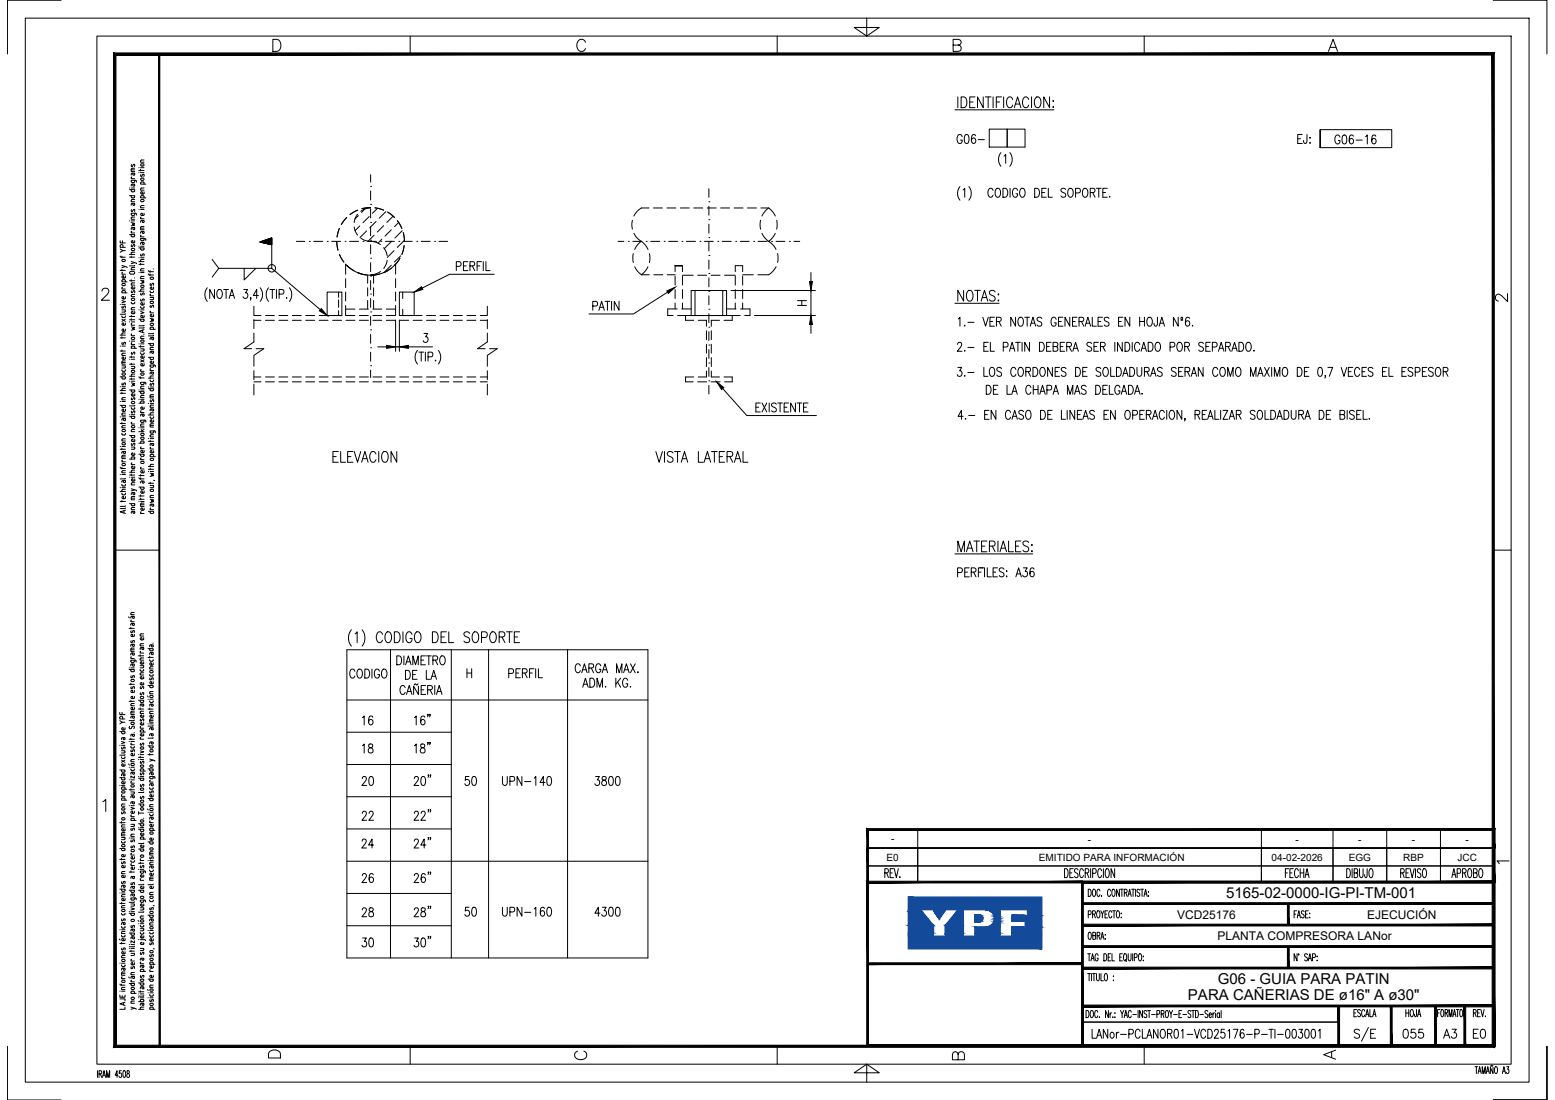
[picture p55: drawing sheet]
<svg xmlns="http://www.w3.org/2000/svg" width="420mm" height="297mm" viewBox="0 0 420 297" stroke-linecap="round" stroke-linejoin="round" font-family="sans-serif">
<defs><g id="words">
<g font-size="4.1">
<text x="331.3" y="242.6">5165-02-0000-IG-PI-TM-001</text>
<text x="329.1" y="265.8">G06 - GUIA PARA PATIN</text>
<text x="321" y="270.2">PARA CAÑERIAS DE ø16&quot; A ø30&quot;</text>
</g>
<g font-size="3.2">
<text x="318" y="248.1">VCD25176</text>
<text x="369.4" y="248.1">EJECUCIÓN</text>
<text x="329" y="253.9">PLANTA COMPRESORA LANor</text>
</g>
<g font-size="2.7">
<text x="240.7" y="227.5">-</text>
<text x="293.9" y="227.5">-</text>
<text x="350.1" y="227.5">-</text>
<text x="367" y="227.5">-</text>
<text x="381.5" y="227.5">-</text>
<text x="396" y="227.5">-</text>
<text x="239.5" y="232.4">E0</text>
<text x="280.7" y="232.4">EMITIDO PARA INFORMACIÓN</text>
<text x="343.6" y="232.4">04-02-2026</text>
<text x="364.4" y="232.4">EGG</text>
<text x="379.2" y="232.4">RBP</text>
<text x="393.8" y="232.4">JCC</text>
</g>
</g></defs>
<!-- layer: AESA-Textos-01 -->
<g fill="none" stroke="#000" stroke-width=".27">
<path d="M258 29.7h26.8M258.8 26.2v2.9M259.7 26.2h.8a1.72 1.72 0 0 1 0 2.9h-.8zM262 27.5h.9M263.5 26.2h-1.5v2.9h1.5M265.7 26.2v2.9l-1.6-2.9v2.9M266.2 26.2h1.6M267 26.2v2.9M268.3 26.2v2.9M269.2 27.5h.9M270.6 26.2h-1.4v2.9M271.2 26.2v2.9"/>
<path d="M273.6 26.9a.85 .85 0 0 0-1-.7 .85 .85 0 0 0-.6 1.1v.7a.85 .85 0 0 0 .6 1.1 .85 .85 0 0 0 1-.7M274.1 29.1l.9-2.9 .8 2.9M274.4 28.1h1.1M277.9 26.9a.85 .85 0 0 0-1-.7 .85 .85 0 0 0-.6 1.1v.7a.85 .85 0 0 0 .6 1.1 .85 .85 0 0 0 1-.7M278.7 26.2v2.9M279.9 26.3l.3-.1a1.4 1.4 0 0 1 1 2.2 .86 .86 0 0 1-1.1 .7 .86 .86 0 0 1-.6-1.1l.1-1.1zM283.6 26.2v2.9l-1.6-2.9v2.9M284.6 27.1v.3zM284.6 28.8v.3zM260.4 78.4v2.9l-1.6-2.9v2.9M261.6 78.6l.2-.2a1.39 1.39 0 0 1 1 2.2 .85 .85 0 0 1-1.1 .7 .85 .85 0 0 1-.6-1.1l.1-1.1zM263.4 78.4h1.5"/>
<path d="M264.1 78.4v2.9M268.9 78.8a.77 .77 0 0 0-1-.4 .77 .77 0 0 0-.5 1l.4 .3a1.23 1.23 0 0 1 1.1 .8v.4a.91 .91 0 0 1-1.6 0M269.8 79.4v.3zM258 81.9h12M265.1 81.3l.9-2.9 .9 2.9M265.5 80.4h1.1M269.8 81v.3zM90 123.3h.8M91.4 121.9h-1.4v2.9h1.4M92.1 121.9v2.9h1.3M93.9 123.3h.9M95.4 121.9h-1.5v2.9h1.5"/>
<path d="M95.7 121.9l.9 2.9 .9-2.9M97.7 124.8l.9-2.9 .9 2.9M98 123.9h1.1M101.6 122.6a.78 .78 0 0 0-.8-.7 .78 .78 0 0 0-.8 .7v1.5a.77 .77 0 0 0 1.2 .6l.4-.6M102.3 121.9v2.9M103.6 122.1l.2-.2a1.25 1.25 0 0 1 1.1 1.8l-.1 .4a.77 .77 0 0 1-.8 .8 .77 .77 0 0 1-.8-.8l-.1-1.1zM107.2 121.9v2.9l-1.5-2.9v2.9M177.2 121.9l.9 2.9 .9-2.9M179.5 121.9v2.9M181.8 122.3a.77 .77 0 0 0-.9-.4 .77 .77 0 0 0-.5 1l1 .5a.74 .74 0 0 1 .5 .8 .74 .74 0 0 1-.6 .6h-.5l-.5-.4M182.3 121.9h1.5M183.1 121.9v2.9"/>
<path d="M184.1 124.8l.9-2.9 .8 2.9M184.4 123.9h1.1M188.7 121.9v2.9h1.3M190.2 124.8l.9-2.9 .9 2.9M190.6 123.9h1.1M192.2 121.9h1.6M193 121.9v2.9M194.4 123.3h.8M195.8 121.9h-1.4v2.9h1.4M196.4 123.3h1a.7 .7 0 0 0 .6-.7 .7 .7 0 0 0-.6-.7h-1v2.9M197.2 123.3l.8 1.5M198.4 124.8l.9-2.9 .9 2.9"/>
<path d="M198.8 123.9h1.1M200.8 121.9v2.9h1.3M258 149.6h21M258.8 149v-2.9l.9 2.9 .9-2.9v2.9M261.1 149l.9-2.9 .9 2.9M261.5 148h1.1M263.1 146.1h1.6M263.9 146.1v2.9M265.2 147.5h.9M266.7 146.1h-1.5v2.9h1.5M267.3 147.5h1a.7 .7 0 0 0 .6-.7 .7 .7 0 0 0-.6-.7h-1v2.9M268.1 147.5l.8 1.5"/>
<path d="M269.6 146.1v2.9M270.2 149l.9-2.9 .9 2.9M270.5 148h1.1M272.5 146.1v2.9h1.4M274.4 147.5h.9M275.8 146.1h-1.4v2.9h1.4M277.9 146.5a.77 .77 0 0 0-.9-.4 .77 .77 0 0 0-.5 1l1 .5a.74 .74 0 0 1 .4 .7 .74 .74 0 0 1-.5 .7h-.5l-.5-.4M278.8 147.1v.2zM278.8 148.7v.3zM95 170.1a3.5 3.5 0 0 0 0 4.4M95.9 171.2l.6-.6v2.9M97.8 170.1a3.6 3.6 0 0 1 0 4.4"/>
<path d="M103.4 171.3a.77 .77 0 0 0-.8-.7 .77 .77 0 0 0-.8 .7v1.5a.77 .77 0 0 0 .8 .8 .77 .77 0 0 0 .8-.8M104.5 170.8l.2-.2a1.39 1.39 0 0 1 1 2.2 .77 .77 0 0 1-1.2 .6l-.5-1 .1-1.1zM106.6 170.6h.7a1.74 1.74 0 0 1 0 2.9h-.7zM108.9 170.6v2.9M111.3 171.3a.77 .77 0 0 0-.8-.7 .77 .77 0 0 0-.7 .7v1.5a.81 .81 0 0 0 1 .7 .81 .81 0 0 0 .5-1.1h-.5M112.4 170.8l.2-.2a1.41 1.41 0 0 1 1 2.2 .79 .79 0 0 1-.7 .8 .79 .79 0 0 1-.8-.8l-.1-1.1zM116.8 170.6h.8a1.74 1.74 0 0 1 0 2.9h-.8zM119.2 172h.9M120.6 170.6h-1.4v2.9h1.4M121.3 170.6v2.9h1.3M126.9 171a.81 .81 0 0 0-.9-.4 .81 .81 0 0 0-.7 .7l.3 .4 1.1 .6a.74 .74 0 0 1-.4 1.2h-.4l-.6-.4M128 170.8l.2-.2a1.28 1.28 0 0 1 1.1 1.8l-.1 .4a.77 .77 0 0 1-.8 .8 .77 .77 0 0 1-.7-.8l-.1-1.1z"/>
<path d="M130.1 172.1h1a.79 .79 0 0 0 .6-.7 .79 .79 0 0 0-.6-.8h-1v2.9M132.8 170.8l.2-.2a1.28 1.28 0 0 1 1.1 1.8l-.1 .4a.77 .77 0 0 1-.8 .8 .77 .77 0 0 1-.8-.8l-.1-1.1zM134.9 172h1l.5-.5a.72 .72 0 0 0-.5-.9h-1v2.9M135.6 172l.8 1.5M136.9 170.6h1.5M137.6 170.6v2.9M139 172h.8M140.4 170.6h-1.4v2.9h1.4"/>
</g>
<!-- layer: AESA-Textos-02 -->
<g fill="none" stroke="#000" stroke-width=".27">
<path d="M260 36.9a.72 .72 0 0 0-.9-.6 .72 .72 0 0 0-.5 .9v.6a.73 .73 0 0 0 .7 1 .73 .73 0 0 0 .7-1h-.5M260.8 36.4l.5-.1a1.58 1.58 0 0 1 0 2.4h-.2a1.8 1.8 0 0 1-.3-2.3zM263.6 36.7a.52 .52 0 0 0-.9-.3l-.1 .4a1.56 1.56 0 0 0 .4 1.9 .71 .71 0 0 0 .7-.8 .71 .71 0 0 0-1-.5l-.2 .5M264.3 37.7h1.7M350.6 37.5h.8M351.9 36.3h-1.3v2.4h1.3M353.1 36.3v1.9l-.1 .4h-.6l-.2-.7M353.9 37.2h.2zM354 38.5v.2zM362.1 37a.65 .65 0 0 0-1.1-.4 1.63 1.63 0 0 0 .2 2.3 .73 .73 0 0 0 .9-1h-.5M362.9 36.6l.4-.1a1.58 1.58 0 0 1 0 2.4h-.1a1.77 1.77 0 0 1-.3-2.3zM365.7 36.8a.52 .52 0 0 0-.9-.2l-.2 .3a1.62 1.62 0 0 0 .5 2 .71 .71 0 0 0 .6-.9 .71 .71 0 0 0-.9-.5l-.2 .6"/>
<path d="M366.4 37.8h1.6M369 36.9l.4-.4v2.4M371.7 36.8a.52 .52 0 0 0-.8-.2l-.2 .3a1.58 1.58 0 0 0 .5 2 .71 .71 0 0 0 .6-.9 .71 .71 0 0 0-.9-.5l-.3 .6M259.4 50.4a2.95 2.95 0 0 0 0 3.7M260.2 51.3l.5-.5v2.5M261.8 50.4a2.95 2.95 0 0 1 0 3.7M268.3 51.4a.65 .65 0 0 0-1-.4 1.61 1.61 0 0 0 .2 2.3 .71 .71 0 0 0 .8-.6M269.2 51l.2-.2a1.3 1.3 0 0 1 1 1 1.3 1.3 0 0 1-.4 1.3l-.2 .2a1.32 1.32 0 0 1-1-1 1.32 1.32 0 0 1 .4-1.3zM270.4 41.2a2.95 2.95 0 0 0 0 3.7M271 50.8a1.28 1.28 0 0 1 1.3 .9 1.28 1.28 0 0 1-.4 1.4l-.9 .2zM271.3 42.1l.4-.4v2.4M272.8 41.2a2.88 2.88 0 0 1 0 3.7"/>
<path d="M272.9 50.8v2.5M275 51.4a.71 .71 0 0 0-.9-.5 .71 .71 0 0 0-.5 .9v.5a.72 .72 0 0 0 .7 1 .72 .72 0 0 0 .7-1h-.5M275.9 51l.2-.2a1.3 1.3 0 0 1 1 1 1.3 1.3 0 0 1-.5 1.3l-.2 .2a1.32 1.32 0 0 1-1-1 1.32 1.32 0 0 1 .5-1.3zM279.6 50.8a1.28 1.28 0 0 1 1.3 .9 1.28 1.28 0 0 1-.4 1.4l-.9 .2zM281.5 52h.7M282.7 50.8h-1.2v2.5h1.2M283.3 50.8v2.5h1.1M288 51.2a.65 .65 0 0 0-.9-.4 .65 .65 0 0 0-.4 .9l1.1 .5a.66 .66 0 0 1-.2 1 .66 .66 0 0 1-.9-.3M288.9 51l.2-.2a1.3 1.3 0 0 1 .9 1 1.3 1.3 0 0 1-.4 1.3l-.2 .2a1.32 1.32 0 0 1-1-1 1.32 1.32 0 0 1 .5-1.3zM290.6 52.1l1.1-.1 .2-.3-.1-.6-.4-.3h-.8v2.5M292.8 51l.2-.2a1.3 1.3 0 0 1 1 1 1.3 1.3 0 0 1-.4 1.3l-.2 .2a1.3 1.3 0 0 1-1-1 1.3 1.3 0 0 1 .4-1.3zM294.6 52l1.1-.1 .2-.4-.1-.4-.4-.3h-.8v2.5"/>
<path d="M295.2 52l.7 1.3M296.2 50.8h1.3M296.9 50.8v2.5M298 52h.7M299.2 50.8h-1.2v2.5h1.2M299.8 53v.3zM258.7 93l.4-.6 .6 .1 .1 .4-.2 .8-.9 1.2h1.2M258.8 99.2h1l-.5 .9a.71 .71 0 0 1 .6 1.1 .71 .71 0 0 1-1.2 0M258.9 86.1l.5-.4v2.4M260.7 87.8v.3zM260.7 94.6v.3zM261.5 87h1.7"/>
<path d="M261.5 93.8h1.7M265.6 85.7l.7 2.4 .7-2.4M265.8 99.2v2.4h1.1M265.8 93.6h.8M267 92.4h-1.2v2.5h1.2M267.5 86.8h.7M267.6 92.4v2.5h1.1M267.7 99.3l.2-.1a1.32 1.32 0 0 1 1 1 1.32 1.32 0 0 1-.5 1.3l-.2 .1a1.32 1.32 0 0 1-1-1 1.32 1.32 0 0 1 .5-1.3zM268.7 85.7h-1.2v2.4h1.2M269.2 86.8l1.1-.1 .2-.3-.2-.6-1.1-.1v2.4M269.9 86.8l.6 1.3M270.6 99.6a.67 .67 0 0 0-.7-.4 .67 .67 0 0 0-.6 .6l.2 .3 .9 .5 .2 .7a.74 .74 0 0 1-1.3 0"/>
<path d="M271.1 93.7h.8a.66 .66 0 0 0 .5-.6 .66 .66 0 0 0-.5-.7h-.8v2.5M272.8 94.9l.7-2.5 .7 2.5M273 94.1h.9M274.4 85.7v2.4l-1.3-2.4v2.4M274.4 92.4h1.3M274.5 99.8a.65 .65 0 0 0-1-.5 1.62 1.62 0 0 0 .2 2.3 .67 .67 0 0 0 .8-.5M275 92.4v2.5M275.4 85.8l.2-.1a1.32 1.32 0 0 1 1 .9 1.32 1.32 0 0 1-.4 1.4l-.2 .1a1.32 1.32 0 0 1-1-1 1.32 1.32 0 0 1 .4-1.3zM275.4 99.3l.2-.1a1.32 1.32 0 0 1 1 1 1.32 1.32 0 0 1-.4 1.3l-.2 .1a1.32 1.32 0 0 1-1-1 1.32 1.32 0 0 1 .4-1.3zM276.2 92.4v2.5M276.9 85.7h1.3M277.5 85.7v2.4"/>
<path d="M278.2 92.4v2.5l-1.3-2.5v2.5M278.4 88.1l.7-2.4 .7 2.4M278.6 87.3h1M279.1 99.2a1.29 1.29 0 0 1 1.3 .8 1.29 1.29 0 0 1-.4 1.5l-.9 .1zM280.9 92.4a1.27 1.27 0 0 1 1.2 .7 1.27 1.27 0 0 1-.1 1.4l-.5 .4h-.6zM281.3 99.3l.2-.1a1.32 1.32 0 0 1 1 1 1.32 1.32 0 0 1-.5 1.3l-.1 .1a1.31 1.31 0 0 1-1-.9 1.31 1.31 0 0 1 .4-1.4zM281.5 86a.64 .64 0 0 0-.8-.3 .64 .64 0 0 0-.4 .8l1 .5 .2 .7a.76 .76 0 0 1-1.3 0M282.8 93.6h.7M284 92.4h-1.2v2.5h1.2M284.4 99.2v2.4l-1.3-2.4v2.4M284.5 93.6l1.1-.1 .2-.4-.2-.6-1.1-.1v2.5h.9l.3-.3 .1-.5-.4-.5M285.4 86.2a.71 .71 0 0 0-.9-.5 .71 .71 0 0 0-.5 .9v.6a.72 .72 0 0 0 .7 .9 .72 .72 0 0 0 .7-.9h-.5"/>
<path d="M286 86.8h.7M286.3 99.2h-1.2v2.4h1.2M286.5 93.6h.7M287.2 85.7h-1.2v2.4h1.2M287.7 92.4h-1.2v2.5h1.2M288 99.6a.64 .64 0 0 0-.8-.4 .64 .64 0 0 0-.3 .8l.9 .6 .2 .7a.76 .76 0 0 1-1.3 0M288.2 93.6l1.1-.1 .2-.4-.2-.6-1.1-.1v2.5M288.9 93.6l.6 1.3M289.1 85.7v2.4l-1.3-2.4v2.4M289.8 86.8h.7M289.9 94.9l.7-2.5 .8 2.5M290.2 94.1h.9"/>
<path d="M290.6 99.2a1.3 1.3 0 0 1 1.3 .8 1.3 1.3 0 0 1-.4 1.5l-.9 .1zM291 85.7h-1.2v2.4h1.2M291.5 86.8l1.2-.1 .1-.3-.1-.6-1.2-.1v2.4M292.2 86.8l.6 1.3M293.2 88.1l.7-2.4 .8 2.4M293.5 87.3h.9M293.8 99.2h-1.3v2.4h1.3M295 92.8a.68 .68 0 0 0-.8-.4 .68 .68 0 0 0-.5 .6l.1 .4 1 .4 .2 .7a.76 .76 0 0 1-1.3 0M295.1 85.7v2.4h1.1M295.6 93.6h.7M296.7 86.8h.7M296.8 92.4h-1.2v2.5h1.2"/>
<path d="M297.3 93.6l1.1-.1 .2-.4-.2-.6-1.1-.1v2.5M297.4 99.6a.64 .64 0 0 0-.8-.4 .64 .64 0 0 0-.4 .8l1 .6 .2 .7a.76 .76 0 0 1-1.3 0M297.9 85.7h-1.2v2.4h1.2M298 93.6l.6 1.3M298.4 99.3l.1-.1a1.31 1.31 0 0 1 1.1 1 1.31 1.31 0 0 1-.5 1.3l-.2 .1a1.32 1.32 0 0 1-1-1 1.32 1.32 0 0 1 .5-1.3zM299.7 86a.68 .68 0 0 0-.8-.4 .68 .68 0 0 0-.5 .6l.1 .4 1 .4 .2 .7a.76 .76 0 0 1-1.3 0M300.1 99.2v2.4h1.1M301.2 92.4v2.5M301.7 99.2a1.3 1.3 0 0 1 1.3 .8 1.3 1.3 0 0 1-.4 1.5l-.9 .1zM302.2 86.8h.8M303.2 92.4v2.5l-1.3-2.5v2.5M303.4 85.7h-1.2v2.4h1.2"/>
<path d="M304 92.4a1.3 1.3 0 0 1 1.3 .8 1.3 1.3 0 0 1-.4 1.5l-.9 .2zM305.3 85.7v2.4l-1.3-2.4v2.4M305.3 99.2a1.3 1.3 0 0 1 1.3 .8 1.3 1.3 0 0 1-.4 1.5l-.9 .1zM305.9 92.4v2.5M307.2 99.2v1.8a.65 .65 0 0 0 .7 .6 .65 .65 0 0 0 .6-.6v-1.8M307.9 93a.64 .64 0 0 0-1-.5 1.6 1.6 0 0 0 .2 2.4 .67 .67 0 0 0 .8-.6M307.9 86.8h1.3M307.9 85.7v2.4M308.3 94.9l.8-2.5 .7 2.5M308.6 94.1h.9M309.2 85.7v2.4M310.2 85.8l.2-.1a1.32 1.32 0 0 1 1 .9 1.32 1.32 0 0 1-.4 1.4l-.2 .1a1.32 1.32 0 0 1-1-1 1.32 1.32 0 0 1 .4-1.3z"/>
<path d="M310.2 92.4a1.3 1.3 0 0 1 1.4 .8 1.3 1.3 0 0 1-.4 1.5l-1 .2zM312.5 92.5l.1-.1a1.31 1.31 0 0 1 1.1 1 1.31 1.31 0 0 1-.5 1.3l-.2 .2a1.32 1.32 0 0 1-1-1 1.32 1.32 0 0 1 .5-1.4zM312.7 85.7v1.8l-.2 .5h-.5l-.2-.7M313.2 88.1l.7-2.4 .8 2.4M313.5 87.3h.9M314 99.6a.65 .65 0 0 0-.8-.4 .65 .65 0 0 0-.4 .8l1 .6 .2 .7a.76 .76 0 0 1-1.3 0M316.1 93.7l1.1-.1 .2-.4-.2-.7-1.1-.1v2.5M317.8 99.6a.64 .64 0 0 0-.8-.4 .64 .64 0 0 0-.4 .8l1 .6 .2 .7a.76 .76 0 0 1-1.3 0M318.3 85.7v2.4l-1.2-2.4v2.4M318.3 92.5l.2-.1a1.32 1.32 0 0 1 1 1 1.32 1.32 0 0 1-.4 1.3l-.2 .2a1.32 1.32 0 0 1-1-1 1.32 1.32 0 0 1 .4-1.4zM319.1 86.5h.5M319.1 85.8l.2-.1a.36 .36 0 0 1 .3 .3 .36 .36 0 0 1-.3 .4z"/>
<path d="M319.6 99.2h-1.1v2.4h1.1M320.1 93.6l1.1-.1 .2-.4-.2-.6-1.1-.1v2.5M320.8 93.6l.6 1.3M321.4 86a.52 .52 0 0 0-.8-.2l-.2 .3a1.6 1.6 0 0 0 .4 2 .71 .71 0 0 0 .7-.9 .71 .71 0 0 0-.9-.5l-.3 .6M322.2 87.8v.3zM325.1 99.2v2.4l-1.3-2.4v2.4M325.2 92.8a.67 .67 0 0 0-.8-.4 .67 .67 0 0 0-.5 .6l.2 .4 .9 .4 .2 .7a.74 .74 0 0 1-1.3 0M325.8 93.6h.8M327 92.4h-1.2v2.5h1.2M327.6 93.7l1.1-.1 .2-.4-.2-.7-1.1-.1v2.5M329 99.8a.65 .65 0 0 0-1-.5 1.62 1.62 0 0 0 .2 2.3 .67 .67 0 0 0 .8-.5M329.2 94.9l.8-2.5 .7 2.5"/>
<path d="M329.5 94.1h.9M330 99.3l.2-.1a1.32 1.32 0 0 1 1 1 1.32 1.32 0 0 1-.5 1.3l-.2 .1a1.32 1.32 0 0 1-1-1 1.32 1.32 0 0 1 .5-1.3zM331.2 93.6l1.1-.1 .1-.4-.1-.6-1.1-.1v2.5M331.8 93.6l.6 1.3M332.8 94.9l.8-2.5 .7 2.5M333.1 94.1h.9M334.2 99.3l.2-.1a1.32 1.32 0 0 1 1 1 1.32 1.32 0 0 1-.5 1.3l-.1 .1a1.32 1.32 0 0 1-1-1 1.32 1.32 0 0 1 .4-1.3zM334.8 92.4a1.3 1.3 0 0 1 1.3 .8 1.3 1.3 0 0 1-.4 1.5l-.9 .2zM337 92.5l.1-.1a1.3 1.3 0 0 1 1.1 1 1.3 1.3 0 0 1-.5 1.3l-.2 .2a1.32 1.32 0 0 1-1-1 1.32 1.32 0 0 1 .5-1.4zM338.8 94.6v.3zM341.7 99.2l1.3 2.4M343 99.2l-1.3 2.4"/>
<path d="M343.6 99.2v2.4M346.8 99.3l.2-.1a1.32 1.32 0 0 1 1 1 1.32 1.32 0 0 1-.4 1.3l-.2 .1a1.31 1.31 0 0 1-1-.9 1.31 1.31 0 0 1 .4-1.4zM350.5 99.2a1.27 1.27 0 0 1 1.3 .7 1.27 1.27 0 0 1-.2 1.4l-.4 .3h-.7zM353.7 99.2h-1.3v2.4h1.3M356.3 99.3l.5-.1a1.58 1.58 0 0 1 0 2.4h-.2a1.8 1.8 0 0 1-.3-2.3zM358.8 99.2h1.3l-.9 2.4M362.4 99.2l.7 2.4 .8-2.4M365.5 99.2h-1.2v2.4h1.2M367.4 99.8a.71 .71 0 0 0-.9-.6 .71 .71 0 0 0-.5 .9v.6a.71 .71 0 0 0 .5 .9 .71 .71 0 0 0 .9-.5M369.2 99.2h-1.2v2.4h1.2M371 99.6a.65 .65 0 0 0-.9-.4 .65 .65 0 0 0-.3 .8l1 .6 .2 .7a.76 .76 0 0 1-1.3 0M374.7 99.2h-1.2v2.4h1.2"/>
<path d="M375.3 99.2v2.4h1.1M380 99.2h-1.2v2.4h1.2M381.7 99.6a.64 .64 0 0 0-.8-.4 .64 .64 0 0 0-.3 .8l1 .6 .1 .7a.76 .76 0 0 1-1.3 0M385.5 99.2h-1.2v2.4h1.2M387.3 99.6a.69 .69 0 0 0-.8-.4 .69 .69 0 0 0-.5 .6l.2 .3 .9 .5 .2 .7a.75 .75 0 0 1-1.3 0M388.2 99.3l.2-.1a1.32 1.32 0 0 1 1 1 1.32 1.32 0 0 1-.5 1.3l-.2 .1a1.32 1.32 0 0 1-1-1 1.32 1.32 0 0 1 .5-1.3zM260.2 112.4h-1.3l.9-1.6v2.4M260.7 101.4v.2zM260.9 113v.2zM261.5 100.6h1.7M261.7 112.2h1.7M266 112h.8"/>
<path d="M266.5 104a1.3 1.3 0 0 1 1.3 .9 1.3 1.3 0 0 1-.4 1.4l-.9 .2zM267.3 110.8h-1.3v2.4h1.3M268.4 105.2h.8M269.1 110.8v2.4l-1.3-2.4v2.4M269.6 104h-1.2v2.5h1.2M272.1 104v2.5h1.1M273 111.4a.65 .65 0 0 0-1-.5 1.62 1.62 0 0 0 .2 2.3 .67 .67 0 0 0 .8-.5M273.4 106.5l.7-2.5 .8 2.5M273.4 113.2l.8-2.4 .7 2.4M273.7 105.7h.9M273.7 112.4h.9M276.6 111.2a.65 .65 0 0 0-.9-.4 .65 .65 0 0 0-.3 .8l1 .6 .2 .7a.76 .76 0 0 1-1.3 0"/>
<path d="M277.2 100.4l1.1-.1 .1-.4-.1-.6-1.1-.1v2.4M277.5 110.9l.2-.1a1.32 1.32 0 0 1 1 1 1.32 1.32 0 0 1-.5 1.3l-.2 .1a1.32 1.32 0 0 1-1-1 1.32 1.32 0 0 1 .5-1.3zM277.8 100.4l.6 1.2M278.6 104.6a.71 .71 0 0 0-.9-.5 .71 .71 0 0 0-.5 .9v.5a.71 .71 0 0 0 .5 1 .71 .71 0 0 0 .9-.6M279.2 105.2h1.3M279.2 104v2.5M280.5 104v2.5M280.9 106.5l.8-2.5 .7 2.5M281.2 110.8a1.3 1.3 0 0 1 1.3 .8 1.3 1.3 0 0 1-.4 1.5l-.9 .1zM281.2 105.7h1M282.9 105.3h.8l.5-.4a.62 .62 0 0 0-.5-.9h-.8v2.5M283.1 112h.7"/>
<path d="M284.3 110.8h-1.2v2.4h1.2M284.5 106.5l.8-2.5 .7 2.5M284.8 105.7h.9M285.1 100.4h.7M286.8 110.8v2.4h1.1M288.4 110.8v2.4M288.4 106.5v-2.5l.7 2.5 .8-2.5v2.5M290.3 106.5l.8-2.5 .7 2.5M290.4 110.8v2.4l-1.3-2.4v2.4M290.6 105.7h.9M291.1 112h.7M292.3 110.8h-1.2v2.4h1.2"/>
<path d="M292.5 100.4h.8M292.6 113.2l.7-2.4 .8 2.4M292.9 112.4h.9M293.5 104.4a.65 .65 0 0 0-.9-.4 .65 .65 0 0 0-.3 .9l1 .5a.66 .66 0 0 1-.1 1.1 .66 .66 0 0 1-1-.4M295.7 111.2a.64 .64 0 0 0-.8-.4 .64 .64 0 0 0-.4 .8l1 .6 .2 .7a.76 .76 0 0 1-1.3 0M296.1 104a1.3 1.3 0 0 1 1.3 .9 1.3 1.3 0 0 1-.4 1.4l-.9 .2zM298 105.2h.7M298.3 112h.7M299.2 104h-1.2v2.5h1.2M299.5 110.8h-1.2v2.4h1.2M299.7 104v2.5h1.1M301.3 110.8v2.4l-1.2-2.4v2.4"/>
<path d="M302.6 104.6a.71 .71 0 0 0-.9-.5 .71 .71 0 0 0-.5 .9v.5a.72 .72 0 0 0 .7 1 .72 .72 0 0 0 .7-1h-.5M303 106.5l.7-2.5 .7 2.5M303.2 105.7h1M303.3 101.6l.8-2.4 .7 2.4M303.6 100.8h.9M304.3 110.9l.2-.1a1.32 1.32 0 0 1 1 1 1.32 1.32 0 0 1-.5 1.3l-.2 .1a1.32 1.32 0 0 1-1-1 1.32 1.32 0 0 1 .5-1.3zM304.9 104a1.3 1.3 0 0 1 1.3 .9 1.3 1.3 0 0 1-.4 1.4l-.9 .2zM306 112.1l1.1-.1 .2-.4-.2-.7-1.1-.1v2.4M306.6 106.5l.7-2.5 .7 2.5M306.8 105.7h1M308 112h.7M308.6 106.2v.3z"/>
<path d="M309.2 110.8h-1.2v2.4h1.2M309.2 100.4l1.1-.1 .2-.4-.2-.6-1.1-.1v2.4M309.7 112l1.1-.1 .2-.4-.2-.6-1.1-.1v2.4M309.9 100.4l.6 1.2M310.4 112l.6 1.2M310.9 101.6l.7-2.4 .8 2.4M311.2 100.8h.9M311.4 113.2l.7-2.4 .8 2.4M311.7 112.4h.9M314.6 111.4a.66 .66 0 0 0-1-.5 1.6 1.6 0 0 0 .2 2.3 .7 .7 0 0 0 .8-.5M315.3 110.8v2.4M316.3 110.9l.2-.1a1.32 1.32 0 0 1 1 1 1.32 1.32 0 0 1-.5 1.3l-.2 .1a1.32 1.32 0 0 1-1-1 1.32 1.32 0 0 1 .5-1.3z"/>
<path d="M318.5 100.4h.7M319.3 110.8v2.4l-1.3-2.4v2.4M320.2 100.4l1.1-.1 .2-.4-.2-.6-1.1-.1v2.4M320.2 113.1h-.2h.2l-.2 .6M320.8 100.4l.7 1.2M321.9 101.6l.7-2.4 .7 2.4M322.1 100.8h.9M322.9 112l1.1-.1 .2-.4-.2-.6-1.1-.1v2.4M323.6 112l.6 1.2M324.8 112h.8M326 110.8h-1.2v2.4h1.2M326.3 113.2l.7-2.4 .8 2.4"/>
<path d="M326.6 112.4h.9M328.3 110.8v2.4h1.1M329.8 110.8v2.4M330.5 110.8h1.2l-1.2 2.4h1.2M331.7 101.6v-2.4l.7 2.4 .8-2.4v2.4M332.1 113.2l.7-2.4 .8 2.4M332.4 112.4h.9M334.1 112l1.1-.1 .1-.4-.1-.6-1.1-.1v2.4M334.7 112l.6 1.2M337.9 101.6v-2.4l.7 2.4 .8-2.4v2.4M339.1 111.2a.69 .69 0 0 0-.7-.4 .69 .69 0 0 0-.6 .6l.2 .3 .9 .5 .2 .7a.75 .75 0 0 1-1.3 0M339.8 101.6l.8-2.4 .7 2.4"/>
<path d="M340 110.9l.2-.1a1.32 1.32 0 0 1 1 1 1.32 1.32 0 0 1-.4 1.3l-.2 .1a1.32 1.32 0 0 1-1-1 1.32 1.32 0 0 1 .4-1.3zM340.1 100.8h.9M341.8 110.8v2.4h1.1M343.4 110.8a1.27 1.27 0 0 1 1.2 .7 1.27 1.27 0 0 1-.1 1.4l-.5 .3h-.6zM344.3 101.6v-2.4l.8 2.4 .7-2.4v2.4M345 113.2l.8-2.4 .7 2.4M345.3 112.4h.9M346.9 110.8a1.3 1.3 0 0 1 1.4 .8 1.3 1.3 0 0 1-.4 1.5l-1 .1zM348.9 110.8v1.8a.65 .65 0 0 0 .6 .6 .65 .65 0 0 0 .7-.6v-1.8M350.9 112l1.1-.1 .2-.4-.2-.6-1.1-.1v2.4M351.6 112l.6 1.2M352.4 100.4h.8"/>
<path d="M352.6 113.2l.7-2.4 .8 2.4M352.8 112.4h1M356.4 110.8a1.27 1.27 0 0 1 1.3 .7 1.27 1.27 0 0 1-.2 1.4l-.4 .3h-.7zM358.2 101.5h-.2h.2l-.2 .6M358.4 112h.7M359.6 110.8h-1.2v2.4h1.2M362.1 112l1.1-.1 .1-.4-.1-.6-1.1-.1v2.4h.8a.66 .66 0 0 0 .5-.6 .66 .66 0 0 0-.5-.6M364 110.8v2.4M364.3 100.4h.8M365.9 111.2a.64 .64 0 0 0-.8-.4 .64 .64 0 0 0-.4 .8l1 .6 .2 .7a.76 .76 0 0 1-1.3 0M366.6 112h.7M367.8 110.8h-1.2v2.4h1.2"/>
<path d="M368 100.4h.7M368.3 110.8v2.4h1.1M370 113v.2zM373.5 100.4h.8M378.8 100.4h.7M382.4 100.5l1.1-.1 .2-.4-.2-.7-1.1-.1v2.4M384.3 100.4h.8M390 100.4l1.1-.1 .1-.4-.1-.6-1.1-.1v2.4M390.6 100.4l.6 1.2M258.7 154.6h.9a.66 .66 0 0 0 .5-.6 .66 .66 0 0 0-.5-.7h-.9v2.5M260.7 154.5h.7M261.9 153.3h-1.2v2.5h1.2"/>
<path d="M262.4 154.5l1.1-.1 .2-.4-.1-.4-.4-.3h-.8v2.5M263.1 154.5l.6 1.3M264.4 154.5h.7M264.8 153.3h1.1M265.6 153.3h-1.2v2.5M266 153.3v2.5M266.8 153.3v2.5h1.1M268.3 154.5h.7M269.5 153.3h-1.2v2.5h1.2M271.3 153.7a.64 .64 0 0 0-.8-.4 .64 .64 0 0 0-.4 .8l1 .6a.66 .66 0 0 1-.2 1.1 .66 .66 0 0 1-.9-.4M271.9 155.6h.2zM272 154.1v.3z"/>
<path d="M274.5 155.8l.7-2.5 .8 2.5M274.8 155h.9M276.5 153.3h1l-.5 1a.71 .71 0 0 1 .6 1.1 .71 .71 0 0 1-1.3-.1M279.4 153.7l-.1-.2-.5-.2a1.45 1.45 0 0 0 .1 2.5 .69 .69 0 0 0 .6-1 .69 .69 0 0 0-1.1-.2l-.1 .4M107.2 177.1a1.29 1.29 0 0 1 1.3 .8 1.29 1.29 0 0 1-.4 1.5l-.9 .1zM109.1 177.1v2.4M109.6 179.5l.7-2.4 .8 2.4M109.9 178.7h.9M111.5 179.5v-2.4l.8 2.4 .7-2.4v2.4M113.7 178.3h.8M115 177.1h-1.3v2.4h1.3M115.2 177.1h1.3"/>
<path d="M115.9 177.1v2.4M117 178.3l1.1-.2 .2-.3-.2-.6-1.1-.1v2.4M117.6 178.3l.7 1.2M119.2 177.2l.2-.1a1.3 1.3 0 0 1 1 1 1.3 1.3 0 0 1-.5 1.3l-.2 .1a1.32 1.32 0 0 1-1-1 1.32 1.32 0 0 1 .5-1.3zM156.8 179.8a.71 .71 0 0 0-.9-.5 .71 .71 0 0 0-.5 .9v.5a.71 .71 0 0 0 .5 .9 .71 .71 0 0 0 .9-.5M162.3 179.8a.65 .65 0 0 0-1-.4 1.63 1.63 0 0 0 .2 2.3 .73 .73 0 0 0 .8-1h-.4M170.3 179.2l1.3 2.5M171.6 179.2l-1.3 2.5M95.9 181.3a.65 .65 0 0 0-1-.5 1.63 1.63 0 0 0 .2 2.3 .67 .67 0 0 0 .8-.6M96.8 180.8l.2-.1a1.32 1.32 0 0 1 1 1 1.32 1.32 0 0 1-.4 1.3l-.2 .1a1.32 1.32 0 0 1-1-1 1.32 1.32 0 0 1 .4-1.3zM97.9 193.8l.5-.5v2.5M98.6 180.7a1.27 1.27 0 0 1 1.2 .7 1.27 1.27 0 0 1-.1 1.4l-.5 .3h-.6z"/>
<path d="M100.5 180.7v2.4M100.7 193.7a.54 .54 0 0 0-.8-.3l-.2 .4a1.58 1.58 0 0 0 .4 2 .71 .71 0 0 0 .7-.9 .71 .71 0 0 0-.9-.5l-.3 .6M102.5 181.3a.71 .71 0 0 0-.8-.6 .71 .71 0 0 0-.5 .9v.6a.72 .72 0 0 0 .6 .9 .72 .72 0 0 0 .7-.9h-.4M103.4 180.8l.2-.1a1.32 1.32 0 0 1 1 1 1.32 1.32 0 0 1-.4 1.3l-.2 .1a1.32 1.32 0 0 1-1-1 1.32 1.32 0 0 1 .4-1.3zM109.5 185.7a.65 .65 0 0 0-1-.5 1.58 1.58 0 0 0 .1 2.3 .68 .68 0 0 0 .9-.5M109.6 181a1.29 1.29 0 0 1 1.3 .8 1.29 1.29 0 0 1-.4 1.5l-.9 .1zM109.8 187.5l.8-2.4 .7 2.4M110.1 186.7h.9M111.5 182.2h.7M112 193.8l.5-.5v2.5M112.7 181h-1.2v2.4h1.2M113 184.6l-.3 .4-.6-.4-.2 .4"/>
<path d="M113.1 185.3v2.2l-1.3-2.2v2.2M113.8 186.3h.7M114.8 193.7a.52 .52 0 0 0-.9-.3l-.2 .4a1.62 1.62 0 0 0 .5 2 .71 .71 0 0 0 .6-.9 .71 .71 0 0 0-.9-.5l-.2 .6M115 185.1h-1.2v2.4h1.2M115.2 181v2.4h1.1M115.5 186.3l1.1-.2 .2-.3v-.5l-.4-.2h-.9v2.4M115.7 193h-.2h.2l-.2 .6M116.2 186.3l.6 1.2M116.2 193h-.1h.1l-.1 .6M116.5 183.4l.7-2.4 .7 2.4M116.8 182.6h.9M117.5 185.1v2.4"/>
<path d="M117.9 187.5l.8-2.4 .7 2.4M118.2 186.7h.9M126.2 181.7h1.2M126.2 180.6v2.4M127.4 180.6v2.4M137.5 181.8h.8a.67 .67 0 0 0 .5-.6 .67 .67 0 0 0-.5-.6h-.8v2.4M139.4 181.7h.7M140.6 180.6h-1.2v2.4h1.2M141.1 181.7l1.2-.1 .1-.3-.1-.6-1.2-.1v2.4M141.8 181.7l.6 1.3M143.1 181.7h.7M144.3 180.6h-1.2v2.4"/>
<path d="M144.7 180.6v2.4M145.5 180.6v2.4h1.1M157.2 181.7l.7-2.5 .7 2.5M157.5 185.6l.7-2.5 .7 2.5M157.5 180.9h.9M157.7 184.8h.9M159.1 180.4l1.1-.1 .2-.4-.1-.4-.4-.3h-.8v2.5M159.4 183.1a1.3 1.3 0 0 1 1.3 .9 1.3 1.3 0 0 1-.4 1.4l-.9 .2zM159.7 180.4l.7 1.3M161.3 185.6v-2.5l.8 2.5 .7-2.5v2.5M162.7 181.7l.7-2.5 .8 2.5M163 180.9h.9"/>
<path d="M163.6 185.3v.3zM166.4 183.1v2.5M166.6 181.7v-2.5l.7 2.5 .7-2.5v2.5M166.9 184.2l.8 1.4M167.7 183.1l-1.3 1.7M168.5 181.7l.7-2.5 .8 2.5M168.8 180.9h.9M169.6 183.7a.71 .71 0 0 0-.9-.5 .71 .71 0 0 0-.5 .9v.5a.72 .72 0 0 0 .7 1 .72 .72 0 0 0 .7-1h-.5M170.3 185.3v.3zM172.3 181.5h.2zM97.9 210.3l.4-.6 .5 .1 .2 .3-.3 .9-.9 1.1h1.3M97.9 219.7l.4-.6h.3l.4 .4-.3 .8-.9 1.2h1.3"/>
<path d="M97.9 201.4l.5-.5v2.4M99.7 201v.7a.96 .96 0 0 1 .9 .5 .96 .96 0 0 1 0 1 .76 .76 0 0 1-1.2-.5 .76 .76 0 0 1 1-.9l.3-.5a.64 .64 0 0 0-1-.3zM99.7 219.7l.4-.6h.4l.3 .4-.2 .8-.9 1.2h1.2M99.9 209.8l.5-.1a1.58 1.58 0 0 1 0 2.4h-.2a1.8 1.8 0 0 1-.3-2.3zM112 210.3l.3-.6 .6 .1 .2 .3-.3 .9-.9 1.1h1.3M112 219.7l.3-.6h.4l.4 .4-.3 .8-.9 1.2h1.3M112 201.4l.5-.5v2.4M113.7 201v.7a.96 .96 0 0 1 1 .5 .96 .96 0 0 1 0 1 .76 .76 0 0 1-1.2-.5 .76 .76 0 0 1 1-.9l.3-.5a.64 .64 0 0 0-1.1-.3zM113.8 219.7l.4-.6h.3l.4 .4-.3 .8-.9 1.2h1.3M114 209.8l.4-.1a1.58 1.58 0 0 1 0 2.4h-.1a1.8 1.8 0 0 1-.3-2.3zM115.7 200.6h-.2h.2l-.2 .5M115.8 209.3h-.2h.2l-.2 .6"/>
<path d="M115.8 218.7h-.2h.2l-.2 .6M116.2 200.6h-.1h.1l-.1 .5M116.4 209.3h-.2h.2l-.2 .6M116.4 218.7h-.2h.2l-.2 .6M126.7 209.7h-.9l-.1 1a.73 .73 0 0 1 1 .1 .73 .73 0 0 1 0 1 .73 .73 0 0 1-1 .1l-.1-.3M127.7 209.8l.5-.1a1.58 1.58 0 0 1 0 2.4h-.2a1.42 1.42 0 0 1-.4-2zM135.8 209.7v1.7a.65 .65 0 0 0 .3 .6 .65 .65 0 0 0 .7 0l.3-.6v-1.7M137.8 211h.8a.67 .67 0 0 0 .5-.7 .67 .67 0 0 0-.5-.6h-.8v2.4M141 209.7v2.4l-1.3-2.4v2.4M141.8 211.1h1.6M144.3 210.1l.5-.4v2.4M147.3 211.3h-1.4l.9-1.6v2.4"/>
<path d="M148 209.8l.5-.1a1.54 1.54 0 0 1 0 2.4h-.2a1.8 1.8 0 0 1-.3-2.3zM160.9 209.7h1l-.5 .9a.72 .72 0 0 1 .6 1.1 .72 .72 0 0 1-1.3-.1M162.8 209.8v.7a.95 .95 0 0 1 .9 .4 .95 .95 0 0 1 0 1.1 .71 .71 0 0 1-1.1-.3 .71 .71 0 0 1 .5-1l.6-.2a.49 .49 0 0 0-.3-.8zM164.7 209.8l.5-.1a1.58 1.58 0 0 1 0 2.4h-.2a1.8 1.8 0 0 1-.3-2.3zM166.5 209.8l.5-.1a1.58 1.58 0 0 1 0 2.4h-.2a1.8 1.8 0 0 1-.3-2.3zM97.9 227.1l.3-.5 .6 .1 .2 .3-.3 .8-1 1.2h1.3M97.9 236.5l.4-.6h.3l.4 .5-.3 .8-.9 1.1h1.3M100.8 236.2v-.2l-.5-.1a1.45 1.45 0 0 0 .1 2.4 .69 .69 0 0 0 .6-1 .69 .69 0 0 0-1.2-.1l-.1 .3M101 228.2h-1.4l.9-1.6v2.4M112 236.5l.3-.6h.4l.4 .5-.3 .8-.9 1.1h1.3M112 227.1l.3-.5 .6 .1 .2 .3-.3 .8-.9 1.2h1.3M114.9 236.2l-.1-.2-.5-.1a1.44 1.44 0 0 0 .1 2.4 .69 .69 0 0 0 .6-1 .69 .69 0 0 0-1.1-.1l-.1 .3"/>
<path d="M115.1 228.2h-1.4l.9-1.6v2.4M115.8 235.5h-.2h.2l-.2 .6M115.8 226.2h-.2h.2l-.2 .6M116.4 235.5h-.2h.2l-.2 .6M116.4 226.2h-.2h.2l-.2 .6M97.9 245.7l.2-.4 .5-.2 .3 .3 .1 .4-1.2 1.8h1.3M98 253.3h1l-.6 .9a.72 .72 0 0 1 .6 1.1 .72 .72 0 0 1-1.2-.1M99.8 245.3v.6a.97 .97 0 0 1 1 .5 .97 .97 0 0 1 0 1 .76 .76 0 0 1-1.2-.5 .76 .76 0 0 1 1-.8l.2-.2a.51 .51 0 0 0-.3-.8zM99.9 253.4l.5-.1a1.58 1.58 0 0 1 0 2.4h-.2a1.8 1.8 0 0 1-.3-2.3zM112 245.7l.3-.6h.4l.4 .5-.3 .8-.9 1.2h1.3M112 253.3h1.1l-.6 .9a.71 .71 0 0 1 .6 1.1 .71 .71 0 0 1-1.2-.1M113.9 245.3v.6a.97 .97 0 0 1 .9 .5 .97 .97 0 0 1 0 1 .76 .76 0 0 1-1.1-.5 .76 .76 0 0 1 .9-.8l.2-.2a.51 .51 0 0 0-.3-.8z"/>
<path d="M114 253.4l.4-.1a1.58 1.58 0 0 1 0 2.4h-.1a1.8 1.8 0 0 1-.3-2.3zM115.8 244.8h-.2h.2l-.2 .6M115.8 252.9h-.2h.2l-.2 .6M116.4 244.8h-.2h.2l-.2 .6M116.4 252.9h-.2h.2l-.2 .6M126.7 245h-.9l-.1 1a.73 .73 0 0 1 1 .1 .73 .73 0 0 1 0 1 .73 .73 0 0 1-1 .1l-.1-.3M127.7 245.1l.5-.1a1.58 1.58 0 0 1 0 2.4h-.2a1.42 1.42 0 0 1-.4-1.9zM135.8 245v1.7a.65 .65 0 0 0 .3 .6 .65 .65 0 0 0 .7 0l.3-.6v-1.7M137.8 246.3h.8a.67 .67 0 0 0 .5-.7 .67 .67 0 0 0-.5-.6h-.8v2.4M141 245v2.4l-1.3-2.4v2.4M141.8 246.4h1.6M144.3 245.5l.5-.5v2.4"/>
<path d="M147.1 245.3a.52 .52 0 0 0-.8-.2l-.2 .4a1.6 1.6 0 0 0 .4 1.9 .71 .71 0 0 0 .7-.8 .71 .71 0 0 0-.9-.6l-.3 .6M148 245.1l.5-.1a1.54 1.54 0 0 1 0 2.4h-.2a1.8 1.8 0 0 1-.3-2.3zM162.1 246.6h-1.4l1-1.6v2.4M162.8 245h1l-.6 .9a.72 .72 0 0 1 .6 1.1 .72 .72 0 0 1-1.2-.1M164.7 245.1l.5-.1a1.58 1.58 0 0 1 0 2.4h-.2a1.8 1.8 0 0 1-.3-2.3zM166.5 245.1l.5-.1a1.58 1.58 0 0 1 0 2.4h-.2a1.8 1.8 0 0 1-.3-2.3z"/>
</g>
<!-- layer: AESA-Simbologia -->
<g fill="none" stroke="#000" stroke-width=".27">
<path d="M267.3 34.9h4.8v4.8h-4.8zM272.1 34.9h4.9v4.8h-4.9zM356.7 35v4.9v-4.9h19.3v4.9h-19.3M93.7 175.5h81.4v83.2h-81.4zM105.5 175.5v83.2M121.9 175.5v83.2M132 175.5v83.2M153.4 175.5v83.2M93.7 189h81.4M93.7 197.7h28.2M93.7 206.4h28.2M93.7 215.1h28.2"/>
<path d="M93.7 223.8h28.2M93.7 232.6h81.4M93.7 241.3h28.2M93.7 250h28.2"/>
</g>
<!-- layer: AESA-Ejes -->
<g fill="none" stroke="#000" stroke-width=".27">
<path d="M100.1 55.2h.1M100.1 50.4h.1M100.1 47.2v2M100.1 51.6v2.4M100.1 56.4v2.5M191.5 59.3h.1M191.5 54.5h.1M191.5 51v2.3M191.5 55.7v2.4M80.1 65.2h2.3M83.6 65.2h.1M84.8 65.2h2.4"/>
<path d="M88.4 65.2h.1M89.6 65.2h2.4M93.2 65.2h.1M94.5 65.2h2.4M98.1 65.2h.1M99.3 65.2h2.4M100.1 79.4h.1M100.1 74.6h.1M100.1 69.7h.1M100.1 64.9h.1M100.1 60.1h.1M100.1 61.3v2.4"/>
<path d="M100.1 66.1v2.4M100.1 70.9v2.4M100.1 75.8v2.4M102.9 65.2h.1M104.1 65.2h2.5M107.8 65.2h.1M109 65.2h2.4M112.6 65.2h.1M113.8 65.2h2.4M117.4 65.2h.1M118.6 65.2h2.3M167 65.2h1.6"/>
<path d="M169.8 65.2h.1M171 65.2h2.4M174.6 65.2h.1M175.8 65.2h2.4M179.5 65.2h.1M180.7 65.2h2.4M184.3 65.2h.1M185.5 65.2h2.4M189.1 65.2h.1M190.3 65.2h2.4M191.5 78.7h.1M191.5 73.8h.1"/>
<path d="M191.5 69h.1M191.5 64.2h.1M191.5 60.5v2.5M191.5 65.4v2.4M191.5 70.2v2.4M191.5 75v2.5M191.5 79.9v2.4M194 65.2h.1M195.2 65.2h2.4M198.8 65.2h.1M200 65.2h2.4M203.6 65.2h.1"/>
<path d="M204.8 65.2h2.5M208.5 65.2h.1M209.7 65.2h2.4M213.3 65.2h.1M214.5 65.2h1.6M100.1 98.7h.1M100.1 93.9h.1M100.1 89.1h.1M100.1 84.2h.1M100.1 80.6v2.4M100.1 85.5v2.4M100.1 90.3v2.4"/>
<path d="M100.1 95.1v2.4M100.1 100v1.9M191.5 98h.1M191.5 93.2h.1M191.5 88.4h.1M191.5 83.5h.1M191.5 84.7v2.4M191.5 89.6v2.4M191.5 94.4v2.4M191.5 99.2v2.4M191.5 102.9h.1M191.5 104.1v2.3"/>
</g>
<!-- layer: AESA-Existente -->
<g fill="none" stroke="#000" stroke-width=".27">
<path d="M93.7 58.7l-1.5 1.9M96.6 57.9l-.5 .7-.4 1.5M96.6 56.8l-2 1.1M96.8 58.2l-.9 .9M98.6 56.4l-.9 1M99.8 58.5l-1.7 1.7M100.1 56.1l-2.3 .3M100.1 56.2l-1.2 .1-1.4 .8M101.3 56.1l2.3 .6M101.6 59.8l-1.7 1.7M101.9 56.4l-1.3 1.2M104.2 57.2l-1.7 1.7"/>
<path d="M104.7 57.3l1.9 1.4M106.2 58.4l-1.7 1.7M107.4 59.6l1.2 2.1M170.9 59.5l-.2 .9 .2 1.5M175.4 56.2h-2.1l-1 .7-1 1.4M176.6 56.2h2.4M180.2 56.2h2.4M183.8 56.2h2.4M187.5 56.2h2.4M191.1 56.2h2.4M194.7 56.2h2.4M198.4 56.2h2.4"/>
<path d="M202 56.2h2.4M205.5 59.5l-.1 1.2 .1 1.2M205.6 56.2h2l-.9 .9-.8 1.2M207.7 56.2l1 .9 .8 1.2M209.9 59.5l.1 1.2-.2 1.2M91 65.2l.3 2.3M91.7 61.7l-.6 2.3M91.7 68.7l1.2 2.1M93.4 75.3v2.4M93.4 78.9v2.4M93.7 71.7l1.9 1.4M94.5 72.4l-1.1-1.1v2.7"/>
<path d="M95.5 73.1l2.2 .9M95.7 61.3l.2 .9 .7 1.3M96.7 73.6a9 9 0 0 0 4.6 .6M97.2 61l-1.3 1.3M97.5 64.3l1.4 .7 2.5 .3 1.4 .7M99.1 62.4l-1.8 1.7M99.3 74.3v2.2M99.3 77.7v2.2M100.9 74.3v2.2M100.9 77.7v2.2M101.1 63.5l-1.6 1.6M102.8 73.3l-1.4 .7-1.3 .2"/>
<path d="M103.2 64.6l-1.1 1M103.7 66.9l.7 1.3 .2 .9M103.7 60.9l-1.7 1.8M104.6 70.3l-.2 .9-.7 1.3M104.8 73.1a9.1 9.1 0 0 1-4.6 1.2M105.7 72.4l-2 1.2M105.7 62l-1.7 1.8M105.7 71.6l-1.7 1.7M105.8 72.4l1.1-1.1v2.7M105.8 65.1l-2 2M106.5 67.7l-1.9 1.8M106.9 75.3v2.4"/>
<path d="M106.9 78.9v2.4M107.6 60.2l-1 1M108.1 69.7l-1.5 1.9M108.3 69.1l-1.7 1.7M108.7 62.3l-2 2M109 62.8l.3 2.4M109.2 65l-1.9 1.8M109.2 66.3l-.6 2.4M171.1 68.5v2.4M171.3 63l1 1.4 1 .8-1 .9-.8 1.3M171.5 72l.8 1.3 1 .9M173.3 74.2h2.1"/>
<path d="M173.3 65.2l1 .9 .8 1.3M175.1 72l-.8 1.3-1 .9M175.5 68.5l.1 1.2-.1 1.2M176.7 74.2h2.4M180.3 74.2h2.1M182.4 71.7h2M182.4 71.7v1.6M182.4 74.6v2.4M182.4 78.2v2.4M184.4 71.7v1.6M184.4 74.6v2.4M184.4 78.2v2.4"/>
<path d="M184.4 74.3h2.9M188.5 74.3h2.4M192.2 74.3h2.4M195.8 74.3h2.9M198.7 73.3v-1.6h2v1.6M198.7 74.6v2.4M198.7 78.2v2.4M200.7 74.6v2.4M200.7 78.2v2.4M200.7 74.2h2.9M204.8 74.2h2.9M205.9 63l.8 1.3 1 .9"/>
<path d="M209.5 63l-.9 1.3-.9 .9 1 .8 1 1.4M209.7 72l-1 1.4-1 .8M210.1 68.5v2.4M68.6 85.2h1.9M68.6 86.5h1.9M68.6 89.9v2.4l-2.7 1.9h2.1M68.6 82.7v2.4M68.6 86.3v2.4M69.2 94.2h2.1l-2.7 1.8v2.9M71.7 85.2h2.4M71.7 86.5h2.4M75.4 85.2h2.4"/>
<path d="M75.4 86.5h2.4M79 85.2h2.4M79 86.5h2.4M82.6 85.2h2.4M82.6 86.5h2.4M86.2 85.2h2.4M86.2 86.5h2.4M89.9 85.2h2.4M89.9 86.5h2.4M93.4 82.5v2.7M93.4 83.5h2.5M93.5 85.2h2.4"/>
<path d="M93.5 86.5h2.4M97.1 83.5h2.4M97.1 85.2h2.4M97.1 86.5h2.4M99.3 81.1v2.3M100.8 83.5h2.4M100.8 85.2h2.4M100.8 86.5h2.4M100.9 81.1v2.3M104.4 83.5h2.5M104.4 85.2h2.4M104.4 86.5h2.4"/>
<path d="M106.9 82.5v2.7M108 85.2h2.4M108 86.5h2.4M111.6 85.2h2.4M111.6 86.5h2.4M115.3 85.2h2.4M115.3 86.5h2.4M118.9 85.2h2.4M118.9 86.5h2.4M122.5 85.2h2.4M122.5 86.5h2.4M126.2 85.2h2.4"/>
<path d="M126.2 86.5h2.4M129.8 85.2h1.9M129.8 86.5h1.9M131.7 89.9v2.4l-2.7 1.9h2.1M131.7 82.7v2.4M131.7 86.3v2.4M132.3 94.2h2l-2.6 1.8v2.9M182.4 81.8v1.6M183 83.4h-2.6v1.8h1.5M183.1 85.2h16.9M184.2 83.4h2.6M184.4 81.8v1.6"/>
<path d="M185.2 85.2v1.3h2.3M188.7 86.5h2.2v1.6M190.9 89.3v2.4M190.9 92.9v2.5M190.9 96.6v2.4M192.2 89.3v2.4M192.2 92.9v2.5M192.2 96.6v2.4M194.4 86.5h-2.2v1.6M196.3 83.4h2.6M197.8 85.2v1.3h-2.2M198.7 81.8v1.6"/>
<path d="M200.1 83.4h2.5v1.8h-1.4M200.7 81.8v1.6M68.6 103.1h1.9M68.6 101.8h1.9M68.6 100.1v2.4M68.6 103.7v2.9M71.7 103.1h2.4M71.7 101.8h2.4M75.4 103.1h2.4M75.4 101.8h2.4M79 103.1h2.4M79 101.8h2.4"/>
<path d="M82.6 103.1h2.4M82.6 101.8h2.4M86.2 103.1h2.4M86.2 101.8h2.4M89.9 103.1h2.4M89.9 101.8h2.4M93.5 103.1h2.4M93.5 101.8h2.4M97.1 103.1h2.4M97.1 101.8h2.4M100.8 103.1h2.4M100.8 101.8h2.4"/>
<path d="M104.4 103.1h2.4M104.4 101.8h2.4M108 103.1h2.4M108 101.8h2.4M111.6 103.1h2.4M111.6 101.8h2.4M115.3 103.1h2.4M115.3 101.8h2.4M118.9 103.1h2.4M118.9 101.8h2.4M122.5 103.1h2.4M122.5 101.8h2.4"/>
<path d="M126.2 103.1h2.4M126.2 101.8h2.4M129.8 103.1h1.9M129.8 101.8h1.9M131.7 100.1v2.4M131.7 103.7v2.9M187.5 101.8h-2.3v1.3h2.1M188.5 103.1h2.4M190.9 100.2v1.6h-2.2M192.2 103.1h2.4M192.2 100.2v1.6h2.2M195.6 101.8h2.2v1.3h-2"/>
</g>
<!-- layer: AESA-Soportes -->
<path d="M88.4 78.9h4v6.3h-4zM91.5 78.9v1.4M107.9 78.9h4v6.3h-4zM108.8 78.9v1.7M186.8 78.5h9.5v6.7h-9.5zM187.8 78.5v6.7M195.3 78.5v6.7M91.5 81v2M91.5 83.9v1.3M108.8 83.5v1.7" fill="none" stroke="#000" stroke-width=".27"/>
<!-- layer: AESA-Cotas -->
<g fill="none" stroke="#000" stroke-width=".27">
<path d="M56 77.7a2.95 2.95 0 0 0 0 3.7M57.3 70.1l1.8 2.4-1.8 2.3M58 78.2v2.4l-1.3-2.4v2.4M59 78.3l.1-.1a1.3 1.3 0 0 1 1 .9 1.3 1.3 0 0 1-.4 1.4l-.2 .1a1.3 1.3 0 0 1-1-1 1.3 1.3 0 0 1 .5-1.3zM60.4 78.2h1.3M61.1 78.2v2.4M62.2 79.8h.9M65.9 78.2h1l-.6 .9a.71 .71 0 0 1 .6 1.1 .71 .71 0 0 1-1.2-.1M66 72.5v3.1l3.1-3.1M69.8 79.8h-1.3l.9-1.6v2.4M70.2 65.3h.1M70.3 77.7a2.95 2.95 0 0 1 0 3.7"/>
<path d="M70.4 65.3l-.1 .1M70.5 65.2l-.2 .2M70.8 65.2l-.3 .2M70.8 65.1l-.4 .3 .3-.2M71 65.1l-.4 .3M71.1 65.1l-.5 .4M71.2 65l-.5 .5 .4-.5M71.2 65l-.4 .5M71.4 64.9l-.6 .6M71.5 64.9l-.6 .6M71.6 64.9l-.6 .6M71.7 64.8l-.7 .7 .7-.7"/>
<path d="M72 64.8l-.9 .8M72.1 64.7l-.9 .9 .9-.9M72.3 64.7l-1 .9M72.3 65.8l1.1-1.1-1.1 1.1M72.3 64.6l-1 1M72.4 64.6l-1 1M72.6 77.7a2.95 2.95 0 0 0 0 3.7M72.6 64.5l-1.1 1.1 1.1-1.1M72.7 64.5l-1.2 1.1 1.2-1.1M72.9 64.4l-1.3 1.3M72.9 78.2h1.3M73 64.4l-1.4 1.3"/>
<path d="M73.1 64.4l-1.3 1.3M73.2 64.3l-1.4 1.4M73.4 64.3l-1.6 1.4 1.6-1.4M73.4 64.2v8.3h-14.3M73.4 64.2l-3.2 1.1 3.1 .8M73.4 64.3l-1.4 1.5M73.4 64.4l-1.4 1.4M73.4 64.5l-1.2 1.3M73.4 64.8l-1 1.1 1-1M73.4 64.9l-.9 1M73.4 65l-.9 .9M73.4 65.1l-.8 .8"/>
<path d="M73.4 65.2l-.7 .7M73.4 65.2l-.6 .7M73.4 65.4l-.6 .5M73.4 65.6l-.4 .4M73.4 65.6l-.3 .4M73.4 65.7l-.3 .3M73.4 65.8l-.2 .2M73.4 65.9l-.1 .1M73.4 72.5l13.2 11.1M73.6 78.2v2.4M74.7 78.2v2.4M75.4 79.4l1.1-.1 .2-.3-.2-.7-1.1-.1v2.4"/>
<path d="M78.2 77.7a2.95 2.95 0 0 1 0 3.7M123.3 71.9l1.1-.1 .2-.3-.2-.7-1.1-.1v2.4M125.2 71.8h.8M126.4 70.7h-1.2v2.4h1.2M127 71.8l1.1-.1 .2-.3-.2-.6-1.1-.1v2.4M127.6 71.8l.7 1.3M128.9 71.8h.7M130.1 70.7h-1.2v2.4M130.6 70.7v2.4M131.3 70.7v2.4h1.1M133.5 74.1h-12l-7.4 3.7M180.4 78.9l-9.2 5.9h-12.1"/>
<path d="M197.5 78.5h22.8M219.1 73.6v2.4M219.1 78.5v6.7M61.9 80.6l.8-2.4 .7 2.4M67.8 80.5h-.2h.2l-.2 .6M77.4 80.4v.2zM102.1 93.7h2.4M106.9 86.4v8.5M106.9 93.7h1M107.9 86.4v8.5M110.3 93.7h6.6M112.8 94.6a2.88 2.88 0 0 0 0 3.7"/>
<path d="M113.2 95.1h1.3M113.8 95.1v2.4M114.6 90h1l-.6 1a.71 .71 0 0 1 .6 1 .71 .71 0 0 1-1.2 0M114.9 95.1v2.4M115.7 96.4h.8a.67 .67 0 0 0 .5-.7 .67 .67 0 0 0-.5-.6h-.8v2.4M117.7 97.3v.2zM118.4 94.6a2.88 2.88 0 0 1 0 3.7M160.2 82.6h.8a.66 .66 0 0 0 .5-.6 .66 .66 0 0 0-.5-.6h-.8v2.4M161.8 83.8l.8-2.4 .7 2.4M162.1 83h.9M163.5 81.4h1.3M164.1 81.4v2.4"/>
<path d="M165.2 81.4v2.4M167.3 81.4v2.4l-1.3-2.4v2.4M203.9 85.2h16.4M215.5 82.5h2.4M215.5 81.2h2.4M216.6 81.2v1.3M219.1 87.6v2.4M195.3 104.9l6.5 7.3h18.8M204.2 110h.8M205.4 108.8h-1.2v2.4h1.2M205.9 108.8l1.3 2.4M207.2 108.8l-1.3 2.4"/>
<path d="M207.8 108.8v2.4M209.8 109.2a.65 .65 0 0 0-.9-.4 .65 .65 0 0 0-.3 .8l1 .6a.6 .6 0 0 1 .2 .6 .6 .6 0 0 1-.5 .4l-.6-.1-.2-.2M210.1 108.8h1.3M210.8 108.8v2.4M211.9 110h.7M213.1 108.8h-1.2v2.4h1.2M214.9 108.8v2.4l-1.3-2.4v2.4M215.4 108.8h1.3M216 108.8v2.4M217.1 110h.8M218.3 108.8h-1.2v2.4h1.2"/>
<circle cx="73.4" cy="72.4" r="1.01"/>
</g>
<path d="M111.9 78.9l2-1.5 .3 .8zM180.2 78.6l2.2-1-1.8 1.6zM218.7 76h.8l-.4 2.5zM86.8 83.3l1.6 1.9-2.1-1.3zM104.5 93.3l2.4 .4-2.4 .4zM107.9 93.7l2.4-.4v.8zM219.1 85.2l.4 2.4h-.8zM193.7 103.1l1.9 1.6-.6 .5z" fill="#000" stroke="#000" stroke-width=".27"/>
<!-- layer: 0 -->
<g fill="none" stroke="#000" stroke-width=".27">
<path d="M6.8 4.9h406.4v287.3h-406.4zM16.5 .1h-14.5v14.5M26.2 9.7h382.1v277.7h-382.1zM73.7 10.6h1.1a1.73 1.73 0 0 1 1.1 1.7 1.73 1.73 0 0 1-1.1 1.6h-1.1zM110.8 9.7v4.9M158.2 11.4a1.2 1.2 0 0 0-1.4-.8 1.2 1.2 0 0 0-.9 1.3 1.43 1.43 0 0 0 .3 1.5 1.43 1.43 0 0 0 1.5 .3l.5-.6M210 9.7v4.9M234.2 4.9v4.8l-3.4-2.3h6.8l-3.4 2.3M257.5 12.2h1.4a.8 .8 0 0 0 .8-1l-.3-.4-.5-.2h-1.4v3.3h1.4a.85 .85 0 0 0 .8-.9 .85 .85 0 0 0-.8-.8M309.2 9.7v4.9M358.9 13.9l1.3-3.3 1.2 3.3M359.4 12.8h1.6"/>
<path d="M403.5 .1h14.5v14.5M35 52.8h1.4l-.1 .5-.7 .1-.1-.6M35 51.2h1.4l-.1 .5-.7 .1-.1-.6M35 50.8h.1M35 59.7h.1M35.5 58.9v.3h.9M35.5 50.8h.9M35.5 59.7h.9M35.5 45.9h.9M35.5 56.6l.1 .5 .5-.5h.3l-.1 .5M35.5 44.4v.5h.3M35.6 47.8h-.1v.4h.9"/>
<path d="M35.7 53.9h.7M35.7 58.6h.7M35.7 45.4h.7M35.7 58.6l-.2 .3M35.7 53.9l-.2 .1v.5h.9M35.7 45.4l-.2 .3v.6h.9M35.8 44.9l.5-.5v.6M35.9 47.1l.3 .2 .2-.2M35.9 54.9l.1 .5h.3l.1-.5h-.7l-.2 .1v.4M35.9 49.7l.1 .5h.3l.1-.5h-.7l-.2 .1v.4M35.9 46.8v.3M36.4 57.6l-.1 .5h-.7l-.1-.2v-.3h1.1l.2 .1 .1 .4"/>
<path d="M36.4 48.7l-.1 .5h-.7l-.1-.2v-.3h1.1M36.4 47.1v-.3l-.7-.1-.2 .2v.4M36.6 48.7l.3 .2M36.9 48.9v.3M37.5 46.6h.1M37.5 46h1.4M37.5 45.3h.1M37.5 56.6h.1M38 45.7v.5M38 46.6h.9M38 45.3h.9M38 55.8v.3h.9"/>
<path d="M38 53.1v.3h1.4M38 51v.4h.9M38 49.4v.3h1.4M38 59.8v.2M38 56.6h.9M38 59.8l.3-.3h.6v.4M38 53.1l.1-.2h.7l.1 .5M38 49.4l.1-.2h.7l.1 .5M38 47.5l.1 .1h.3M38 48.2l.6-.1 .3 .3-.1 .2-.5 .1-.3-.2zM38 44.4l.6-.2 .3 .3-.1 .3h-.5l-.3-.1zM38.1 47.1l-.1 .4"/>
<path d="M38.1 58.6h-.1v.5h.9M38.3 57.6h.2v.6M38.3 53.9h.3M38.3 57.6l-.3 .1v.3l.7 .2M38.3 53.9l-.3 .3 .3 .3 .6-.2v-.3l-.3-.1M38.5 59.5v.4M38.5 59.9l.2 .2 .2-.2M38.9 47.2l-.3-.1-.3 .5M38.9 55.5h-.8l-.1 .3M38.9 50.8h-.8l-.1 .2M38.9 43.2h-.8l-.1 .3v.3h.9M38.9 51.8v.4"/>
<path d="M38.9 57.6v.4M38.9 47.2v.5M38.9 58l-.2 .2M38.9 52.2l-.2 .2h-.6l-.1-.3 .1-.3h.4v.6M27.6 78.6l.3-.6 .9-.2a.79 .79 0 0 1 .5 1.3l-1.9 2h2.2M32.5 69.1l.3 .4h1.1M32.5 67.2l.7 .5-.7 .4M32.5 65v.6h1.4M32.5 73h1.4M32.9 71.7l1.4 .4v.2M32.9 69.2v.4M32.9 72.7v.5"/>
<path d="M33 76.7l.6-.2 .3 .4-.2 .2-.5 .1-.2-.2zM33 70.2l.6-.2 .3 .3-.2 .3h-.5l-.2-.1zM33.1 77.6h-.2v.4h1M33.1 73.6h-.2v.4h1M33.1 65v.6M33.2 67.7h.7M33.2 74.5h.2v.6M33.2 66.8l-.1-.7-.6 .1v.6h1.4M33.2 74.5l-.2 .1v.3l.6 .2M33.9 79.1l-.2-.6-.7 .1-.1 .5h1.4M33.9 76.1l-.2-.6-.7 .1-.1 .5h1.4M33.9 74.5v.4"/>
<path d="M33.9 72l-1 .3M33.9 74.8l-.3 .3M35 63.4h1.4l-.1 .4-.7 .1-.1-.5M35 75.8h1.4M35 71.8h1.2M35 69.4h1.4M35 68.7h1.4M35.1 73.5l.9-.2 .4 .4-.2 .3h-.8l-.3-.2zM35.5 72.5v.3h.9M35.5 70.6l1.4 .5v.1M35.5 60.1l.9 .2-.6 .2 .6 .3-.9 .2M35.5 69.1v.5"/>
<path d="M35.5 75.5v.5M35.6 78.5v.6l.5-.6h.3l-.1 .6M35.6 66.1v.5l.5-.6 .3 .1-.1 .5M35.6 62.5h-.1v.4h.9M35.8 67.1h.3M35.8 67l-.3 .3 .3 .4 .6-.2v-.3l-.3-.2M35.9 61.4l.1 .6h.3l.1-.6h-.7l-.2 .1v.5M36.3 75.1h.1M36.4 65v.4l-.2 .2-.6-.1-.1-.4 .4-.1v.6M36.4 79.5h-.8l-.1 .3v.3h.9M36.4 77.4v.4l-.2 .2h-.6l-.1-.4 .4-.2v.6M36.4 76.4h-.8l-.1 .3v.3h.9"/>
<path d="M36.4 72.2l-.8 .1-.1 .2M36.4 68.1h-.8l-.1 .6M36.4 70.9l-.9 .3M36.4 71.6l-.2 .2M37.5 66.9h1.4v.4M37.5 78.6h1.4M37.5 73.6h.1M37.5 71.4h1.4M37.5 70.6h1.4M37.5 69.6h.1M37.5 66.5h.1M38 75.7l.9 .2-.6 .2 .6 .2-.9 .3"/>
<path d="M38 74.9v.3h.9M38 72.8v.4h.9M38 61.4v.6h.9M38 62.7v.3M38 65.7v.3M38 66.9v.4M38 70.3v.3M38 71.1v.4M38 78.3v.3M38 73.6h.9M38 69.6h.9M38 66.5h.9"/>
<path d="M38 61.6h.9M38 67.2l.3 .3M38 65.7l.3-.3 .6 .1v.3M38 62.7l.3-.2h.6v.4M38 79.5l.3 .2 .5-.6 .1 .6M38 68.9l.1 .2 .3-.1M38.1 77.1l.7-.1 .1 .5-.7 .1zM38.1 79.2l-.1 .3M38.1 68.6l-.1 .4M38.1 63.5h-.1v.5h.9M38.3 67.5h.4M38.5 65.5v.5l.4-.2"/>
<path d="M38.5 62.5v.5l.4-.2M38.9 67.2l-.2 .3M38.9 78h-.6l-.3 .3M38.9 74.6h-.6l-.3 .3M38.9 72.6l-.6-.1-.3 .3M38.9 70h-.6l-.3 .3M38.9 64.4v.5l-.2 .1h-.6l-.1-.3M38.9 61.2l-.6-.1-.3 .3M38.9 68.7v.4M38.9 68.7l-.2-.1-.3 .5M39.1 64.4h-1.1v.3M39.1 64.4l.3 .1v.4"/>
<path d="M40.1 74l.3 .3h1.1M40.1 73.1l.3 .3h1.1M40.6 73.1v.4M40.6 74v.4M40.6 78.6v.1M40.6 78.7l.2 .3M40.6 76.9l.2 .2 .6-.6v.6M40.6 76.6v.3M40.7 79.4h-.1v.5h.9M40.9 77.5h.1v.6M40.9 77.5l-.3 .3 .3 .3 .5-.1 .1-.5M41.2 74.9h-.5l-.1 .2 .1 .3h.5"/>
<path d="M41.2 74.8l.3 .3-.3 .3M41.4 72.6h.1M41.5 78.6l-.1 .4h-.6M407.3 79.3v2.1l-1.5-1.5a.99 .99 0 0 0-1.4-.3l-.3 .4v.7l.3 .4 .5 .2M32.5 94.8h1.4M32.5 93.5h.1M32.5 91.2h1.4M32.5 90.5h1.4M32.5 82.2h.1M32.9 99.8l.3 .5 .5-.1 .2-.4M32.9 98.8h1v.3M32.9 97.7v.6h1"/>
<path d="M32.9 85.3l.2 .4 .5 .1 .3-.5M32.9 83.7h1v.3l-.2 .2-.8 .1M32.9 81.2l1 .3-1 .3M32.9 90.9v.5M32.9 94.5v.4M32.9 93.5h1M32.9 97.9h1M32.9 86.2l1 .6M32.9 82.2h1M33 92.5l.1 .5 .5-.6 .2 .1v.5M33 82.7l.1 .5 .5-.6 .2 .1v.5M33.2 97.5h.7"/>
<path d="M33.2 97.4l-.2 .3M33.3 88.9h.1v.6M33.3 88.8l-.3 .2 .1 .4h.5l.3-.2M33.9 95.4h-.8l-.2 .2v.4h1M33.9 89.9h-.8l-.2 .6M33.9 80.1v.4M33.9 87.2v.4M33.9 88.9v.3M33.9 96.4v.4M33.9 86.2l-1 .6M33.9 99.1l-.2 .2-.8 .1M33.9 96.8l-.3 .2h-.5l-.1-.3 .1-.3h.3v.6"/>
<path d="M33.9 87.6l-.3 .2h-.5l-.1-.3 .1-.2 .3-.1v.6M33.9 80.5l-.3 .2h-.5l-.2-.3 .2-.3h.3v.6M33.9 84.7l-.2 .2h-1.2M35 92.1h.1M35 86.9h.1M35 86.3h1.4M35 85.5h1.4M35 98.3h1.4M35 97h.1M35 96.4h1.4M35.5 81.8l.1 .2h.5l.3-.2M35.5 98.9h.9l-.1 .6h-.8"/>
<path d="M35.5 88.3l.9 .2-.6 .2 .6 .2-.9 .3M35.5 81.6v.2M35.5 85.2v.4M35.5 86v.5M35.5 96.1v.5M35.5 98.1v.4M35.5 97h.9M35.5 92.1h.9M35.5 86.9h.9M35.5 91.2l.6-.1 .3 .3-.1 .2-.5 .1-.3-.2zM35.5 80.7l.6-.2 .3 .3-.1 .3h-.5l-.3-.1zM35.6 95.1v.6l.5-.6h.3l-.1 .6"/>
<path d="M35.6 92.6h-.1v.4h.9M35.6 90.2h-.1v.4h.9M35.6 87.4h-.1v.4h.9M35.7 93.5h.4M35.7 93.4l-.2 .2v.5h1.4M36.1 93.4l.3 .2v.5M36.4 84.1v.4l-.2 .2h-.6l-.1-.4 .4-.2v.6M36.4 83.1h-.8l-.1 .2v.4h.9M36.4 81.6v.2M37.5 86.2h1.4l-.1 .6h-.5l-.3-.3M37.5 93.6h1.4M37.5 92.9h.1"/>
<path d="M37.5 83.7h.1M38 94.2h.9v.3M38 91v.4h.9M38 84.1l.9 .3-.9 .3M38 82.8v.2M38 86.2v.3M38 93.3v.5M38 95.2v.2M38 97.2l.9 .6M38 92.9h.9M38 83.7h.9M38.1 92l.5-.2 .3 .3-.1 .3h-.5l-.2-.1z"/>
<path d="M38.1 80.8l-.1 .3M38.2 99.8h-.2v.5h.9M38.3 98.2h.2v.6M38.3 85.2h.2v.6M38.3 98.2l-.2 .1 .1 .4 .5 .1 .2-.2M38.3 85.1l-.2 .2 .1 .4 .5 .1 .2-.3M38.5 89.1v.7M38.9 90.3h.1M38.9 94.5l-.1 .3h-.8M38.9 95.2l-.2 .5-.6-.1-.1-.2M38.9 90.8h-.6l-.3 .2M38.9 89l-1.4 .5 1.4 .4"/>
<path d="M38.9 82.8l-.2 .4h-.6l-.1-.2M38.9 81.8v.3M38.9 85.2v.3M38.9 96.1v.4M38.9 98.2v.4M38.9 97.2l-.9 .6M38.9 80.9v.4M38.9 80.9l-.2-.2-.4 .6-.3-.2M38.9 88.4l-.1 .2h-1.3M38.9 87.8l-.1 .2h-1.3M38.9 96.5l-.2 .2h-.5l-.2-.3 .2-.3h.3v.6M38.9 82.1l-.2 .2h-.5l-.2-.3 .2-.2h.3v.5"/>
<path d="M40.1 96.5h1.4l-.1 .5-.6 .1M40.1 92.8h1.4v.3M40.6 98.9v-.3h1.1l.2 .1 .1 .4M40.6 94.1v.3h.9M40.6 88.6v.3h1.4M40.6 86l.9 .2-.6 .2 .6 .2-.9 .3M40.6 80.3h.9v.4l-.1 .2h-.8M40.6 91.4v.3M40.6 92.8v.3M40.6 95.1v.3M40.6 96.5v.3M40.6 98.9l.2 .3"/>
<path d="M40.6 96.8l.2 .3M40.6 93.1l.2 .3M40.6 87.4l.6-.1 .3 .3-.1 .2-.5 .1-.3-.2zM40.6 82.5v.3M40.7 99.6h-.1v.4h.9M40.7 84h-.1v.5h.9M40.8 94.9h.7l-.1 .5h-.3l-.1-.5M40.8 91.2h.7l-.1 .5h-.3l-.1-.5M40.8 88.3l.6 .1 .1 .5M40.8 93.8h.7M40.8 94.9l-.2 .2M40.8 93.8l-.2 .3"/>
<path d="M40.8 91.2l-.2 .2M40.8 88.3l-.2 .3M40.9 97.5h.1v.6M40.9 81.4h.3M40.9 97.5l-.3 .3 .3 .3 .5-.1 .1-.5M40.9 81.4l-.3 .1v.3l.6 .2M41.1 82.5l-.3 .5-.2-.2M41.1 82.5l.3-.1 .1 .2M41.2 81.4l.3 .3-.3 .3M41.5 98.6l-.1 .5-.6 .1M41.5 84.9v.4l-.2 .2h-.6l-.1-.4 .4-.2v.6M41.5 93.1l-.1 .2-.6 .1"/>
<path d="M41.5 82.6l-.1 .4M41.5 90.5l-.2 .2h-1.2M41.5 90l-.2 .1h-1.2M32.5 109.5h1.4v.4l-.8 .1-.2-.5M32.5 101.8h1.4l-.1 .4-.7 .1-.2-.5M32.5 108.4h.1M32.5 114.3h1.4M32.5 112.6h.1M32.5 106.2h1.4M32.5 105.5h1.4M32.5 104.4h.1M32.9 117l.2 .4 .5 .1 .3-.5"/>
<path d="M32.9 105.1v.4M32.9 105.9v.4M32.9 114.1v.4M32.9 108.4h1M32.9 112.6h1M32.9 104.4h1M33 103.8l.2 .2 .5-.6 .1 .6M33 116.1l.6-.1 .3 .3-.2 .2-.4 .1-.3-.2zM33 100.8l.6-.1 .3 .3-.2 .3h-.4l-.3-.1zM33 103.5v.3M33.3 110.5h.1v.6M33.3 119.5h.3"/>
<path d="M33.3 119.5l-.3 .3 .3 .3 .5-.1v-.3l-.2-.2M33.3 110.5l-.3 .3 .3 .3 .5-.1 .1-.5M33.4 113l.1 .5h.3l.1-.5-.8 .1-.2 .4M33.9 118.5h-.8l-.2 .3v.3h1M33.9 114.9l-.8 .1-.2 .2v.3h1M33.9 111.5l-.8 .1-.2 .2v.3h1M33.9 107.4h-.8l-.2 .3v.3h1M33.9 104.9h-.8l-.1 .2M35 117.6h1.4v.5l-.8 .1-.1-.6M35 112.4h1.4v.5l-.8 .1-.1-.6M35 105.3h1.4v.5l-.8 .1-.1-.6M35 112h.1"/>
<path d="M35 102.9h.1M35 102.3h1.4M35 101.6h1.4M35.5 110.1l.1 .4h.5l.3-.4M35.5 103.4l.9 .2-.6 .2 .6 .2-.9 .3M35.5 102.1v.4M35.5 112h.9M35.5 102.9h.9M35.5 100.1l.6-.1 .3 .3-.1 .2-.5 .1-.3-.2zM35.5 108.6l.8-.2 .1 .5-.8 .1zM35.6 111l-.1 .5 .3-.1M35.6 107.5l-.1 .4h.3"/>
<path d="M35.6 119.8l-.1 .4h.3M35.6 114.1h-.1v.4h.9M35.8 114.9h.3M35.8 114.9l-.3 .2v.3l.6 .1 .3-.3-.3-.3M35.8 111.4l.5-.5v.6M36 107.5l-.2 .4M36 107.5h.4l-.1 .5M36.4 118.6v.4l-.2 .2h-.6l-.1-.4 .4-.2v.6M36.4 116h-.8l-.1 .2v.4h.9M36.4 106.3v.4l-.2 .2h-.6l-.1-.4 .4-.2v.6M36.4 101h-.8l-.1 .6M36.4 119.9l-.1 .4"/>
<path d="M36.4 119.9l-.3-.2-.3 .5M36.4 109.4l-.1 .2h-1.3M37.5 105.8h1.4v.3M37.5 116.6h1.4M37.5 115.5h.1M37.5 107.8h.1M37.5 105.3h.1M37.5 101.7l.4 .4h1M38 114.8v.3h.9M38 107.1v.3h.9M38 104.5v.4h.9M38 101.8v.4"/>
<path d="M38 105.8v.3M38 108.5v.4M38 112.1v.3M38 119.4v.3M38 115.5h.9M38 107.8h.9M38 105.3h.9M38 119.4l.3-.3h.5l.1 .6h-1.4M38 112.1l.1-.2 .8-.1v.4M38 108.5l.3-.2h.5l.1 .6h-1.4M38 106.1l.1 .2h.6l.2-.2M38.1 117.1l.5-.1 .3 .3-.1 .3h-.5l-.2-.1z"/>
<path d="M38.1 100.8l.5-.1 .3 .3-.1 .3h-.5l-.2-.1zM38.2 110.9h-.2v.5h.9M38.2 116l.3 .6M38.3 118.1h.3M38.3 118l-.3 .3 .3 .3 .6-.1v-.3l-.3-.2M38.5 111.8v.6l.4-.2M38.9 114.5h-.8l-.1 .3M38.9 113.5l-.1 .5h-.7l-.1-.2M38.9 106.8h-.8l-.1 .3M38.9 104.3h-.8l-.1 .2M38.9 103.2l-.1 .6h-.7l-.1-.2M38.9 109.9v.4"/>
<path d="M38.9 116l-.6 .3M38.9 110.3l-.2 .2h-.5l-.2-.3 .2-.3h.3v.6M39.1 113.5h-1.1v.3M39.1 103.2h-1.1v.4M39.1 113.5l.3 .1v.4M39.1 103.2l.3 .2v.4M40.1 105h1.4v.4l-.3 .1M40.1 119.2h1.4M40.1 118.4h.1M40.1 112.1h1.4M40.1 109h.1M40.1 104.5h.1"/>
<path d="M40.1 102.1h1.4M40.6 106.8v.7h.9M40.6 107h.9M40.6 100.8v.2M40.6 101.8v.3M40.6 102.6v.2M40.6 105v.3M40.6 104.5h.9M40.6 116.7l.2 .3M40.6 105.3l.2 .2M40.6 102.7l.2 .3M40.6 112.5l.2 .5"/>
<path d="M40.6 110.7v.2M40.6 118.9v.4M40.6 118.4h.9M40.6 114.9h.9M40.6 109h.9M40.7 108l-.1 .3M40.7 103.5v.5l.5-.5 .3 .1M40.8 119.8h.7v.3M40.8 110.4h.7v.4M40.8 100.5h.7l-.1 .5h-.3l-.1-.5M40.8 117.4h.7M40.8 117h.4"/>
<path d="M40.8 114.4h.7M40.8 113h.4M40.8 111.5h.7M40.8 109.4h.7M40.8 106.6h.7M40.8 105.5h.4M40.8 101.5h.7M40.8 119.7l-.2 .2v.4M40.8 117.4l-.2 .1v.5h.9M40.8 114.4l-.2 .1v.8h.9M40.8 111.4l-.2 .2v.5M40.8 110.4l-.2 .3"/>
<path d="M40.8 109.4l-.2 .1v.5h.9M40.8 106.6l-.2 .2M40.8 101.5l-.2 .3M40.8 100.5l-.2 .2M40.9 113.4h.1v.6M40.9 113.4l-.3 .1 .1 .4 .6 .1 .2-.3M41 119.8l.1 .5 .4-.2M41 110.4l.1 .5 .4-.1M41.5 102.6l-.1 .4h-.6M41.5 108.1l-.3-.2-.4 .6-.2-.2M41.5 116.7l-.3 .3M41.5 112.5l-.3 .5"/>
<path d="M41.5 113.4v.4M41.5 116.4v.3M41.5 108.1l-.1 .4M41.5 103.6l-.1 .4M41.7 116.4h-1.1v.3M41.7 116.3l.2 .2 .1 .4M32.5 135.4h1.4M32.5 121.3h1.4M32.5 132.7h1.4M32.5 131.7h.1M32.5 128.1h.1M32.5 120.6h.1"/>
<path d="M32.5 126.2l.3 .3M32.8 126.5h1.1M32.9 133.2l.3 .4h.6l.1-.4M32.9 130.8l.2 .4h.5l.3-.4M32.9 127.4v.3h1M32.9 121v.5M32.9 126.2v.4M32.9 135.1v.5M32.9 123.4h1M32.9 131.7h1M32.9 128.1h1M32.9 120.6h1"/>
<path d="M33 125.3l.6-.2 .3 .4-.2 .2-.4 .1-.3-.2zM33.1 124.3h-.2v.4h1M33.4 130.1l.2 .3 .3-.3M33.4 134.7v-.6h-.3l-.1 .4 .6 .2M33.4 121.9l.1 .5h.3l.1-.5h-.8l-.2 .5M33.4 129.8v.3M33.5 137.9v.6M33.9 137.8l-1.4 .4 1.4 .5M33.9 134.1v.3l-.3 .2M33.9 132.1l-.8 .1-.2 .5M33.9 130.1v-.3h-.7l-.2 .1-.1 .4M33.9 127.1h-.8l-.1 .3"/>
<path d="M33.9 122.9l-.8 .1-.2 .2v.6h1M33.9 137.2l-.2 .1h-1.2M33.9 136.6l-.2 .1h-1.2M33.9 129.2l-.2 .1h-1.2M35 136h1.4v.4l-.8 .1-.1-.5M35 124h1.4v-.5l-.8-.1-.1 .6M35 128.9h.1M35 128.3h1.4M35 127.5h1.4M35.5 134.3v.7h.9M35.5 132l1.4 .4v.2M35.5 120.7h.9v.3l-.1 .3h-.8"/>
<path d="M35.5 128v.4M35.5 134.5h.9M35.5 128.9h.9M35.6 125h-.1v.5h.9M35.8 137h.6M35.8 137l-.3 .1v.5h.9M35.9 138.1l.1 .5h.4v-.5h-.6l-.3 .1v.4M35.9 133l.1 .5h.4v-.5l-.8 .1-.1 .4M36.4 134.1h-.6l-.3 .2M36.4 130.4h-.8l-.1 .2v.3h.9M36.4 129.3v.4l-.2 .2h-.6l-.1-.5 .4-.1v.6M36.4 126.9l-.8 .1-.1 .5"/>
<path d="M36.4 122.4v.3l-.2 .2h-.6l-.1-.4 .4-.1v.5M36.4 132.3l-.9 .3M36.4 125.9v.4M36.4 126.3l-.2 .2h-.6l-.1-.3 .1-.3h.3v.6M37.5 131.5h1.4l-.1 .6h-.5l-.3-.2M37.5 122.6h1.4l-.1 .6h-.5l-.3-.2M37.5 135.4h.1M37.5 134.8h1.4M37.5 133.9h1.4M37.5 128.4h1.4M37.5 129l.4 .3h1M38 136.1v.6h.9"/>
<path d="M38 136.3h.9M38 135.4h.9M38 122.6v.4M38 128.1v.5M38 129v.5M38 130.2v.2M38 131.5v.4M38 133.6v.5M38 134.5v.5M38 130.2l.1-.3h.8v.4M38.1 124.7l.5-.1 .3 .3-.1 .2-.5 .1-.2-.2zM38.2 138.2h-.2v.5h.9"/>
<path d="M38.2 126.2h-.2v.4h.9M38.2 123.7h-.2v.4h.9M38.2 120.7h-.2v.5h.9M38.3 132.6h.2v.6M38.3 132.6l-.2 .1 .1 .4 .5 .1 .2-.3M38.5 137.8v-.6h-.3l-.1 .4 .6 .2M38.5 129.9v.5l.4-.1M38.9 135.9l-.6-.1-.3 .3M38.9 121.6v.4M38.9 127.1v.4M38.9 132.6v.4M38.9 137.2v.3"/>
<path d="M38.9 137.5l-.2 .3M38.9 127.5l-.2 .2-.5-.1-.2-.2 .2-.3h.3v.6M38.9 122l-.2 .2h-.5l-.2-.3 .2-.3h.3v.6M40.1 138.1h1.4v.4l-.3 .1M40.1 130.5h1.4M40.1 127.3h.1M40.1 126.7h1.4M40.1 126h1.4M40.6 138.1v.4l.2 .1M40.6 134.8l.9 .2-.6 .3 .6 .2-.9 .2M40.6 131.1h.9v.5l-.3 .1M40.6 127.8l.9 .2-.6 .2 .6 .2-.9 .3"/>
<path d="M40.6 131.7h.6M40.6 126.4v.5M40.6 130.2v.4M40.6 127.3h.9M40.6 132.3l.6-.2 .3 .3-.1 .3h-.5l-.3-.1zM40.6 123.9l.6-.2 .3 .4-.1 .2-.5 .1-.3-.2zM40.7 137.2h-.1v.4h.9M40.7 120.8h-.1v.4h.9M40.8 136.2h.7v.3M40.8 138.7h.4M40.8 133.8h.7M40.8 125.4h.7"/>
<path d="M40.8 122.7h.4M40.8 136.1l-.2 .2v.4M40.8 133.8l-.2 .1v.5h.9M40.8 125.4l-.2 .1v.5M40.8 122.7l-.2 .1v.5h1.4M40.9 121.7h.1v.6M40.9 121.7l-.3 .1 .1 .4 .6 .1 .2-.3M41 136.2l.1 .5 .4-.2M41.2 122.7l.3 .1v.5M41.5 129.7l.3 .1M41.5 121.7v.4M31 148.6h12.1"/>
<path d="M403.5 148.6h4.8M34.7 166.6l.2 .3M34.9 169.7h1.4M35.3 178.6v-.3h1.2l.2 .1 .1 .4M35.3 175.3v.6h1M35.3 165.6v.4h1M35.3 166.7v.2M35.3 168.6v.3M35.3 169.4v.4M35.3 174.2v.3M35.3 176.6v.3M35.3 179.6v.2"/>
<path d="M35.3 175.5h1M35.4 178.6l.2 .3M35.4 170.7l.2 .2 .5-.6 .1 .5M35.4 170.3l-.1 .4M35.4 173l.1 .5 .5-.5h.3l-.1 .5M35.5 167.5h-.2v.4h1M35.5 177.4h-.2v.4h1M35.6 179.3h.7l-.1 .5h-.3l-.1-.5M35.6 176.3h.7l-.1 .6h-.3l-.1-.6M35.6 174h.7l-.1 .5h-.3l-.1-.5M35.6 168.3h.7v.4M35.6 166.4h.7l-.1 .5h-.3l-.1-.5"/>
<path d="M35.6 175h.7M35.6 165.4h.7M35.6 179.3l-.2 .3M35.6 176.3l-.2 .3M35.6 175l-.2 .3M35.6 174l-.2 .2M35.6 168.3l-.2 .3M35.6 166.4l-.2 .3M35.6 165.4l-.2 .2M35.8 168.3v.4M35.8 168.7l.3 .2 .2-.2M36.3 178.3l-.1 .5-.6 .1"/>
<path d="M36.3 171.3v.4l-.2 .2h-.6l-.1-.5 .4-.1v.6M37.4 177.1h1.4M37.9 179.8h.9v.3l-.1 .2h-.8M37.9 171.4v.4h.9M37.9 176.8v.4M38 175.9h-.1v.4h.9M38.1 174.9h.7v.5h-.4v-.5M38.2 174.8l-.3 .2v.4M38.2 178.7h.2v.6M38.2 178.7l-.3 .3 .3 .3 .6-.1v-.5M38.8 177.7h-.6l-.3 .2v.4h.9M38.8 173.8h-.6l-.3 .3v.3h.9"/>
<path d="M38.8 171.2l-.6-.1-.3 .3M38.8 172.2v.4M38.8 172.5l-.2 .3-.6-.1-.1-.2 .1-.3h.4v.6M40 175.2h1.4l-.1 .4-.7 .1-.2-.5M40 177.5h1.4M40.4 178.1l.3 .5 .5-.1 .2-.4M40.4 176.5v.2M40.4 177.2v.5M40.9 176.2l.1 .5h.3l.1-.5h-.8l-.1 .3M40.9 174.1l.1 .6h.3l.1-.6-.8 .1-.2 .5M41.3 173.7h.1M41.4 179v.4l-.2 .2h-.6l-.1-.5 .4-.1v.6"/>
<path d="M32.4 197.6h1.4l-.1 .4-.7 .1-.2-.5M32.4 194.6l.7 .4-.7 .5M32.4 193.8v.3h1.4M32.4 192.4v.6h1.4M32.4 193.8l.4-.4 .3 .4M33 192.4v.6M33.1 195h.7M33.1 199.2h.7l-.1 .5h-.3l-.1-.5M33.1 199.2l-.2 .1-.1 .4M33.1 193.8v.3M33.3 197.1v-.6h-.3l-.1 .5 .6 .1M33.8 196.5v.4"/>
<path d="M33.8 196.9l-.3 .2M34.9 180.8h1.4l-.1 .5-.6 .1M34.9 199.6h1.4M34.9 194.6h1.2M34.9 189.4h1.4M34.9 184.8h1.4M34.9 180.3h.1M35 196.1l-.1 .4 .2 .3 1-.7 .2 .3-.2 .4M35.3 180.8v.3M35.3 184.5v.4M35.3 180.3h1M35.4 181.1l.2 .3"/>
<path d="M35.4 189.1v.4M35.4 199.3v.5M35.4 192.5h.9M35.4 195.2l.6-.2 .3 .3-.2 .3h-.4l-.3-.1zM35.4 183.6l.6-.2 .3 .3-.2 .3-.4 .1-.3-.2zM35.4 185.5l.1 .5 .5-.6 .3 .2M35.4 182.5l.1 .5 .5-.6 .3 .2M35.6 198.3h.7v.4M35.6 193.4h.7v.4M35.6 192.1h.7M35.6 190h.7M35.6 198.3l-.2 .1v.4"/>
<path d="M35.6 193.4l-.2 .1v.4M35.6 192.1l-.2 .1v.7h.9M35.6 190l-.2 .1v.5h.9M35.7 191h.1v.6M35.7 186.4h.1v.6M35.7 191l-.3 .1 .1 .5h.6l.2-.2M35.7 186.4l-.3 .2 .1 .4h.6l.2-.2M35.8 193.8l.3 .2 .2-.2M35.8 198.3l.1 .5 .4-.2M35.8 193.4v.4M36.2 197.9h.1M36.3 194.4l-.2 .2"/>
<path d="M36.3 186.4v.4M36.3 188.1v.3M36.3 191v.4M36.3 185.6l-.1 .4M36.3 182.6l-.1 .4M36.3 188.4l-.2 .2h-.6l-.1-.3 .1-.2h.3v.5M37.4 189.1h1.4v.5h-.8l-.1-.5M37.4 191.5h1.4M37.9 180.8l.2 .4h.6l.1-.4M37.9 191.2v.4M38 188.2l.7-.1 .1 .4-.7 .1zM38 194.2v.5l.6-.6 .2 .1v.5"/>
<path d="M38 187.1v.5l.6-.6 .2 .1v.5M38 185.4v.6l.5-.6 .3 .1v.5M38 199.2h-.1v.4h.9M38 196.2h-.1v.4h.9M38.1 181.7h.7M38.2 181.7l-.3 .1v.5h.9M38.2 190.1h.6v.6h-.4v-.6M38.2 190.1l-.3 .1v.5M38.4 183.3v-.6h-.4l-.1 .5 .7 .1M38.8 198.1v.4l-.2 .2h-.5l-.1-.4 .4-.2v.6M38.8 197.7l-.1-.6-.8 .1v.5h1.4M38.8 195.2v.3l-.2 .3-.5-.1-.1-.4 .4-.1v.6"/>
<path d="M38.8 193.1v.4l-.2 .2-.5-.1-.1-.4 .4-.1v.6M38.8 192.1h-.8l-.1 .2v.3h.9M38.8 184.3v.4l-.2 .2h-.6l-.1-.4 .5-.2v.6M38.8 182.7v.4l-.2 .2M39.8 187.9l.3 .3M40 185.1h1.4l-.1 .5h-.7l-.2-.5M40 199.3h1.2M40 196.1h1.2M40 195.5h.1M40 191.5h1.4M40 188.8h.1M40.4 189.3l.3 .4 .5-.1 .2-.3"/>
<path d="M40.4 182.1l.2 .4 .5 .1 .3-.5M40.4 180.3v.3h1M40.4 194.6h1M40.4 191.2v.4M40.4 195.5h1M40.4 188.8h1M40.5 181.2l.6-.1 .3 .3-.2 .2-.4 .1-.3-.2zM40.5 187.9l.7-.1 .1 .4-.7 .1zM40.5 183.1l.1 .5 .5-.6 .3 .1-.1 .5M40.8 193.1h.1v.6M40.8 193.1l-.3 .1v.4l.6 .1M40.9 198.1l.1 .6h.3l.1-.6h-.7l-.2 .2-.1 .4"/>
<path d="M40.9 190.1l.1 .6h.3l.1-.6h-.7l-.2 .2-.1 .4M40.9 184.7v-.6h-.3l-.1 .4 .6 .2M40.9 196.5v.4M40.9 196.9l.3 .2 .2-.2M41.4 196.9v-.4h-.7l-.2 .1-.1 .4M41.4 194.1l-.8 .1-.2 .2v.6h1M41.4 193.1v.4l-.2 .2M41.4 192.1h-.8l-.2 .2v.4h1M41.4 186.7l-.8 .1-.2 .2v.3h1M41.4 184.1v.3l-.2 .2M41.4 180.1h-.8l-.1 .2M41.4 199.2l-.2 .1"/>
<path d="M41.4 195.9l-.2 .2M27.8 216.5l.8-.6v3.2M32.4 210h1.4l-.1 .5-.7 .1-.2-.6M32.4 207.9h1.4l-.1 .5-.7 .1-.2-.6M32.4 212.1h.1M32.4 201.3h.1M32.8 204.4l.2 .4h.5l.2-.1 .1-.3M32.8 202.7h1v.4l-.1 .2h-.9M32.8 200.2l1 .3-1 .3M32.8 212.1h1M32.8 205.3l1 .6M32.8 201.3h1"/>
<path d="M32.9 219.3l.1 .5 .5-.6 .2 .1v.5M32.9 201.8v.4h.3M33 214.6h-.2v.4h1M33.3 211.6v-.6l-.3 .1-.1 .4 .6 .1M33.3 209l.1 .5h.3l.1-.5-.7-.1-.2 .2-.1 .4M33.3 206.9v-.6h-.3l-.1 .4 .6 .2M33.4 201.8l-.2 .4M33.4 201.8l.2-.1 .2 .2M33.5 218.2h-.5l-.1 .2 .1 .3h.5M33.5 213.6h-.5l-.1 .2 .1 .3 .5 .1M33.5 218.1l.3 .3-.3 .3M33.5 213.5l.3 .3-.3 .4"/>
<path d="M33.8 217.1h-.8l-.2 .3v.3h1M33.8 216.1l-.1-.6-.8 .1-.1 .5h1.4M33.8 213.1l-.1-.6-.8 .1-.1 .5h1.4M33.8 206.3v.3l-.3 .3M33.8 211v.4M33.8 205.3l-1 .6M33.8 201.9l-.1 .4M33.8 203.8l-.2 .1h-1.2M33.8 211.4l-.3 .2M34.7 206.3l.3 .3M34.9 200.2h.1M34.9 210.6h.1"/>
<path d="M34.9 217.6h.1M34.9 213.3h1.4M34.9 207.2h.1M35.4 218l.9 .3-.9 .3M35.4 213.9h.9v.3l-.1 .2h-.8M35.4 201.6l.2 .4M35.4 210.6h.9M35.4 207.6v.2M35.4 213v.4M35.4 217.6h.9M35.4 207.2h.9M35.4 200.2h.9"/>
<path d="M35.4 207.8l.1 .2 .5 .1 .3-.3M35.4 212.1l.6-.2 .3 .3-.2 .3h-.4l-.3-.1zM35.4 206.3l.6-.2 .3 .3-.2 .3h-.4l-.3-.1zM35.4 202.5v.4h.3M35.5 211h-.1v.5h.9M35.5 200.7h-.1v.4h.9M35.7 219h.1v.6M35.7 219l-.3 .2 .1 .4h.6l.2-.2M35.7 203l.5-.6v.6M35.8 215.2l.3 .3 .2-.3M35.8 216.5l.1 .5 .4-.1M35.8 208.5l.1 .5 .4-.1"/>
<path d="M35.8 214.9v.4M36.3 216.9v-.4h-.6l-.3 .1v.4M36.3 215.3v-.4h-.6l-.3 .1v.4M36.3 209.6v.5l-.9-.5v.5M36.3 208.9v-.4h-.6l-.3 .1v.4M36.3 205.1h-.8l-.1 .3v.3h.9M36.3 201.6l-.1 .3-.6 .1M36.3 203.5v.3M36.3 207.6v.2M36.3 219v.4M36.3 203.8l-.2 .3-.6-.1-.1-.2 .1-.3h.3v.6M37.4 210.1h1.4v.5l-.8 .1-.1-.6"/>
<path d="M37.4 205.1h.1M37.4 209.7h.1M37.4 204.5h1.4M37.4 203.8h.1M37.4 217.1h1.4l-.1 .6h-.5l-.3-.3M37.4 219.6h1.4M37.4 219.2v.7M37.9 207.9v.3h1.4M37.9 202.7l.9 .3-.9 .3M37.9 205.1h.9M37.9 204.2v.5M37.9 203.8h.9"/>
<path d="M37.9 217.1v.4M37.9 209.7h.9M37.9 215.4l.2 .2 .2-.1M37.9 212.2l.2 .2 .2-.1M37.9 209.1l.3 .1 .5-.5 .1 .5M38 206.7l.5-.1 .3 .3-.1 .2-.5 .1-.2-.2zM38 201.8l.5-.1 .3 .3-.1 .3h-.5l-.2-.2zM38 218.3l.7-.1 .1 .4-.7 .1zM38 215.1l-.1 .3M38 211.8l-.1 .4M38 208.7l-.1 .4M38 205.6l-.1 .5 .3-.1"/>
<path d="M38 200.7v.5l.6-.5h.2v.5M38.2 207.6h.4M38.2 207.6l-.3 .3M38.2 212.8h.3M38.2 212.8l-.3 .3 .3 .3 .6-.1v-.4l-.3-.1M38.2 216.1h.3M38.2 216.1l-.2 .1v.3l.5 .2 .3-.3-.3-.3M38.5 215.1l-.2 .4M38.5 211.9l-.2 .4M38.5 215.1h.3v.5M38.5 211.9l.3-.1v.6M38.6 207.6l.2 .3"/>
<path d="M38.8 205.7l-.2-.1-.4 .5M38.8 207.9v.3M38.9 205.7l-.1 .4M38.9 213.8l-.2 .2h-1.3M39.8 218.4l.3 .3M40 215.6h1.4l-.1 .5-.7 .1-.2-.6M40 207.6h1.4l-.1 .5-.7 .1-.2-.6M40 201.4h1.4l-.1 .4-.7 .1-.2-.5M40 203.8h1.4M40 219.3h.1M40.4 219.8l.2 .4h.5l.3-.4M40.4 212.7l.2 .4h.5l.3-.4"/>
<path d="M40.4 205l1.4 .4v.2M40.4 203.5v.4M40.4 219.3h1M40.5 214l.2 .1 .5-.5 .1 .5M40.5 206.7l.7-.1 .1 .4-.7 .1zM40.5 202.6l.7-.1 .1 .4-.7 .1zM40.5 213.6l-.1 .4M40.6 210.7h-.2v.5h1M40.8 218.3h.3M40.8 218.3l-.3 .1v.3l.6 .2 .3-.3-.3-.3M40.9 215.2v-.6h-.3l-.1 .4 .6 .2M40.9 211.6l.1 .5h.3l.1-.5h-.7l-.2 .1-.1 .4"/>
<path d="M40.9 208.7l.1 .5h.3l.1-.5-.7-.1-.2 .2-.1 .4M40.9 200.4v.3M40.9 200.7l.3 .2 .2-.2M41.4 217.3h-.8l-.2 .2v.4h1M41.4 214.6v.3l-.2 .3M41.4 209.7l-.2 .6h-.6l-.2-.3v-.3h1.2M41.4 200.7v-.3l-.7-.1-.2 .2-.1 .4M41.4 205.3l-1 .3M41.6 209.7l.2 .1v.4M32.4 229.1h1.4l-.1 .5-.7 .1-.2-.6M32.4 232.1h1.4M32.4 222.2h1.4"/>
<path d="M32.8 227.2l.2 .4h.5l.3-.4M32.8 226.2h1l-.1 .5h-.9M32.8 221.9v.4M32.8 231.8v.4M32.8 225.3h1M32.9 235.6v.3h.9M32.9 239.3v.3M32.9 233.1l.1 .2 .2-.1M32.9 238.1v.3M32.9 232.7v.4M33.1 239.1h.7l-.1 .5h-.3l-.1-.5M33.1 235.3h.7"/>
<path d="M33.1 239l-.2 .3M33.1 235.3l-.2 .3M33.1 233.7h.2v.6M33.2 233.7l-.3 .3 .2 .3 .6-.1 .1-.5M33.2 233.2l.4-.5 .1 .6M33.4 238.1l-.3 .5-.2-.2M33.4 238.1h.4l-.1 .5M33.5 228.1h-.5l-.1 .3 .1 .2 .5 .1M33.5 220.8h-.5l-.1 .3 .1 .3h.5M33.5 228.1l.3 .3-.3 .3M33.5 220.8l.3 .3-.3 .3M33.8 236.4v.3l-.2 .3-.6-.1-.1-.4 .4-.1v.6"/>
<path d="M33.8 224.8h-.7l-.3 .3v.6h1M33.8 223.8v.4l-.2 .2-.6-.1-.1-.4 .4-.1v.6M33.8 222.7h-.7l-.3 .3v.3h1M33.8 230.7v.4M33.8 231.1l-.2 .2h-.6l-.1-.3 .1-.2 .3-.1v.6M34.9 235.5h1.4M34.9 226.3h.1M35.4 232.4l.1 .4h.6l.2-.4M35.4 225.5v.4h.9M35.4 222.6h.9v.3l-.1 .3h-.8M35.4 235.2v.4M35.4 226.3h.9"/>
<path d="M35.4 229.5l.6-.1 .3 .3-.1 .3h-.5l-.3-.1zM35.4 226.8l.1 .5 .5-.5h.3l-.1 .5M35.4 223.7l.1 .5 .5-.6 .3 .1-.1 .5M35.5 238.4l-.1 .4h.3M35.5 228.4v.6l.5-.6 .3 .2M35.5 220.1h-.1v.4h.9M35.5 233.3h-.1v.4h.9M35.5 230.4h-.1v.5h.9M35.6 225.3h.7M35.7 225.2l-.3 .3M35.7 231.3h.1v.6M35.7 231.3l-.3 .3 .3 .3h.6v-.6"/>
<path d="M35.8 236.7l.1 .5h.4v-.5h-.8l-.1 .5M35.9 239.4v.5h.4v-.5l-.6-.1-.3 .2v.4M36.3 221.6l-.1-.6-.8 .1v.5h1.4M36.3 228.6l-.1 .4M36.3 238.5l-.3-.2-.3 .5M36.3 234.2v.3l-.2 .2h-.6l-.1-.4 .4-.1v.5M36.3 238.5v.4M37.4 229.3h1.4l-.1 .5-.5 .1-.3-.3M37.4 223.9h1.4l-.1 .6h-.5l-.3-.2M37.4 222.4h1.4l-.1 .6h-.5l-.3-.2M37.4 234.8h.1M37.4 233.1h1.4"/>
<path d="M37.4 223.5h.1M37.9 235.5v-.3h1.2l.2 .1v.4M37.9 226.3v.3h1.4M37.9 234.8h.9M37.9 222.4v.4M37.9 223.9v.4M37.9 229.3v.3M37.9 232.8v.5M37.9 223.5h.9M37.9 226.3l.2-.3h.6l.1 .6M37.9 234.1l.2 .2 .2-.1M38 231l.7-.1 .1 .4-.7 .1z"/>
<path d="M38 233.8l-.1 .3M38.1 237.3h-.2v.4h.9M38.1 231.9h-.2v.5h.9M38.2 228.2h.2v.6M38.2 221.4h.3M38.2 228.2l-.3 .3 .3 .3h.6v-.6M38.2 221.4l-.3 .3 .3 .3 .6-.1v-.4l-.3-.1M38.8 221h.1M38.8 239.4l.1 .3-.3 .2h-.5l-.1-.4 .4-.1v.6M38.8 236.2l.1 .4-.3 .2h-.5l-.1-.4 .4-.2v.6M38.8 235.2v.5l-.2 .1-.5-.1-.2-.2M38.8 225l.1 .3-.3 .3-.5-.1-.1-.4 .4-.1v.6"/>
<path d="M38.9 233.9l-.1 .4M38.9 233.9l-.3-.2-.3 .5M38.9 238.8l-.2 .1h-1.3M38.9 227.6l-.2 .2h-1.3M40 227.3h1.4l-.1 .5-.7 .1-.2-.6M40 238.9h1.2M40 232.4h.1M40.4 234.9l.2 .4h.5l.3-.4M40.4 220.9v.3M40.4 237.3h1M40.4 232.4h1M40.4 230.4h1"/>
<path d="M40.5 224.8l.6-.2 .3 .4-.2 .2-.4 .1-.3-.2zM40.5 231.4l.1 .5 .5-.5h.3l-.1 .5M40.6 221.7h-.2v.5h1M40.7 220.7h.7l-.1 .5h-.3l-.1-.5M40.7 223.6h.4M40.7 223.6l-.2 .1-.1 .5h1.4M40.7 220.6l-.2 .3M40.8 235.8h.1v.6M40.8 229h.3M40.8 235.8l-.3 .3 .3 .3 .5-.1 .1-.5M40.8 228.9l-.3 .4 .3 .3 .6-.2v-.3l-.3-.2M40.9 233.9v.3"/>
<path d="M40.9 234.2l.3 .2 .2-.2M41.1 223.6l.2 .1 .1 .5M41.4 230h-.8l-.2 .3v.6h1M41.4 226.3v.4l-.2 .2h-.6l-.1-.5 .4-.1v.6M41.4 222.6v.4l-.2 .2-.6-.1-.1-.4 .4-.1v.6M41.4 238.7l-.2 .2M41.4 239.3v.4l-.2 .2h-.6l-.1-.4 .4-.2v.6M41.4 236.8l-.8 .1-.2 .2v.6h1M41.4 234.2v-.3h-.7l-.2 .1-.1 .4M41.4 232.8l-.8 .1-.2 .2v.3h1M234.4 229h169.3M234.4 233.8h169.3"/>
<path d="M239.1 235.7l.8-.1 .2-.3-.2-.6-.8-.1v2.4M239.6 235.7l.5 1.3M240.5 235.7h.6M241.4 234.6h-.9v2.4h.9M241.6 234.6l.6 2.4 .5-2.4M243.1 236.8v.2zM248 224v14.2M287.6 234.6h.5a1.73 1.73 0 0 1 0 2.4h-.5zM289.1 235.7h.5M290 234.6h-.9v2.4h.9M291.3 234.9a.54 .54 0 0 0-.9-.2 .54 .54 0 0 0 .2 .9l.5 .4 .2 .7a.51 .51 0 0 1-.5 .3 .51 .51 0 0 1-.5-.3M292.5 238.2h.1"/>
<path d="M292.7 235.1l-.3-.5a1.17 1.17 0 0 0-.6 1.8l.3 .6h.3l.3-.6M293.2 235.7l.8-.1 .2-.3-.2-.6-.8-.1v2.4M293.7 235.7l.5 1.3M294.7 234.6v2.4M295.2 235.8l.9-.1v-1l-.9-.1v2.4M297.6 235.1l-.3-.5a1.05 1.05 0 0 0-.7 1.5l.4 .9h.3l.3-.6M298.1 234.6v2.4M298.9 234.7l.1-.1a1.05 1.05 0 0 1 .7 1.5l-.3 .8-.4 .1a2.03 2.03 0 0 1-.1-2.3zM301.2 234.6v2.4l-1-2.4v2.4M340.8 223.8v5M340.8 229v9.2M347.3 235.7h.6"/>
<path d="M348.2 234.6h-.9v2.4M348.5 235.7h.6M349.4 234.6h-.9v2.4h.9M350.8 235.1l-.3-.5a1.05 1.05 0 0 0-.7 1.5l.4 .9h.3l.3-.6M351.3 235.7h1M351.3 234.6v2.4M352.3 234.6v2.4M352.6 237l.6-2.4 .5 2.4M352.8 236.2h.7M360.2 224v14.2M363.9 234.6h.5a1.67 1.67 0 0 1 0 2.4h-.5zM365.3 234.6v2.4"/>
<path d="M365.9 235.7l.8-.1v-.9l-.8-.1v2.4h.6l.3-.2v-.6l-.3-.5M367.3 234.6v1.7l.4 .7 .5-.3 .1-2.1M369.4 234.6v1.8l-.3 .6-.3-.2-.1-.6M370.2 234.7l.4-.1a1.92 1.92 0 0 1 0 2.4 1.43 1.43 0 0 1-.4-2.3zM374.7 224v14.2M378.5 235.7l.8-.1 .1-.3-.1-.6-.8-.1v2.4M378.9 235.7l.5 1.3M379.9 235.7h.6M380.8 234.6h-.9v2.4h.9M381 234.6l.6 2.4 .5-2.4M382.5 234.6v2.4M383.9 234.9a.54 .54 0 0 0-.9-.2 .54 .54 0 0 0 .2 .9l.7 .5v.6a.51 .51 0 0 1-.5 .3 .51 .51 0 0 1-.5-.3"/>
<path d="M384.6 234.7l.1-.1a1.17 1.17 0 0 1 .7 1.8l-.2 .5-.5 .1a1.98 1.98 0 0 1-.1-2.3zM389.2 224v14.2M392.3 237l.5-2.4 .6 2.4M392.5 236.2h.7M393.7 235.8l.9-.1v-1l-.9-.1v2.4M395.2 235.7l.8-.1 .2-.3-.2-.6-.8-.1v2.4M395.7 235.7l.5 1.3M396.8 234.7l.5-.1a1.92 1.92 0 0 1 0 2.4 1.43 1.43 0 0 1-.5-2.3zM398.1 235.7l.9-.1 .1-.3-.1-.6-.9-.1v2.4h.7l.3-.2v-.6l-.3-.5M399.8 234.7l.1-.1a1.05 1.05 0 0 1 .7 1.5l-.2 .8-.5 .1a2.03 2.03 0 0 1-.1-2.3zM407.7 232.5h-3.2l.6 .7M32.2 253.6l.3 .3"/>
<path d="M32.4 240.1h1.4l-.1 .5-.6 .1M32.4 254.8h1.4M32.4 251.1h.1M32.4 244h1.4M32.4 241.1h.1M32.9 258.3v.3h.9M32.9 251.8v.3h.9M32.9 244.8v.3h.9M32.9 241.8v.4h.9M32.9 240.1v.3M32.9 243.7v.4M32.9 246.6v.2"/>
<path d="M32.9 249.4v.2M32.9 250.2v.2M32.9 252.5v.2M32.9 254.5v.4M32.9 251.1h.9M32.9 241.1h.9M32.9 252.7l.2 .3M32.9 250.4l.2 .2M32.9 246.8l.2 .2M32.9 240.4l.2 .3M32.9 256.4l.2 .1 .5-.5 .1 .5M32.9 259.2l.6-.2 .3 .4-.1 .2-.5 .1-.3-.2z"/>
<path d="M32.9 256v.4M32.9 248.1v.4M33.1 249.1h.7v.4M33.1 258h.7M33.1 251.5h.7M33.1 247.1h.4M33.1 244.5h.7M33.1 241.6h.7M33.1 258l-.2 .3M33.1 251.5l-.2 .3M33.1 249.1l-.2 .3M33.1 244.5l-.2 .3"/>
<path d="M33.1 241.6l-.2 .2M33.2 242.6h.1v.6M33.2 245.6h.3M33.2 245.6l-.3 .1v.3l.6 .2M33.2 242.6l-.3 .3 .3 .3 .5-.1 .1-.5M33.3 249.5l.3 .2 .2-.2M33.3 254v-.6l-.3 .1-.1 .4 .6 .1M33.3 249.1v.4M33.5 245.6l.3 .3-.3 .3M33.8 252.7l-.1 .3h-.6M33.8 257v.4l-.2 .2-.6-.1-.1-.4 .4-.1v.6M33.8 253.4v.4l-.2 .2"/>
<path d="M33.8 250.2l-.1 .4h-.6M33.8 246.6l-.3 .4M33.8 252.5v.2M33.8 248.3l-.1 .4M33.8 248.3l-.3-.2-.4 .6-.2-.2M34.9 246.6h1.4v.3M34.9 240.4h1.4v.3M34.9 246.2h.1M34.9 252h1.4v.4l-.8 .1-.1-.5M34.9 256.8h1.4M34.9 256.1h.1M34.9 255.1h.1"/>
<path d="M35.4 245.1l.9 .3-.9 .3M35.4 244.1h.9v.3l-.1 .2-.8 .1M35.4 246.2h.9M35.4 240.4v.3M35.4 246.6v.3M35.4 257.4h.9v.4l-.1 .2h-.8M35.4 256.5v.5M35.4 256.1h.9M35.4 255.1h.9M35.4 246.9l.3 .3M35.4 240.7l.3 .3M35.4 248.4l.6-.2 .3 .3-.1 .3h-.5l-.3-.1z"/>
<path d="M35.5 249.9v.6l.5-.6h.3v.6M35.5 259.1h-.1v.4h.9M35.6 247.2h.4M35.6 241h.4M35.7 250.9h.6v.5h-.4v-.5M35.7 250.9l-.3 .1v.4M35.9 253.3l.2 .3 .2-.3M35.9 241.8l.2 .2 .2-.2M35.9 241.4v.4M35.9 253v.4M36.3 243.5l-.1 .2h-1.3M36.3 260v.3l-.2 .2h-.6l-.1-.4 .5-.1v.5"/>
<path d="M36.3 254v.6l-.9-.6v.6M36.3 253.4v-.4h-.6l-.3 .1v.4M36.3 242.5v.4l-.3 .2-.5-.1-.1-.2v-.3h1.1M36.3 241.8v-.4h-.6l-.3 .1v.4M36.3 246.9l-.2 .3M36.3 240.7l-.2 .3M36.3 255.5l-.1 .2h-1.3M36.5 242.5l.3 .1v.4M37.3 248.5l.2 .3M37.4 240.4h1.4v.3M37.4 253.7h.1M37.4 249.4h.1"/>
<path d="M37.9 256.1h.9v.3l-.1 .3h-.8M37.9 253.7h1.1l.3 .3M37.9 250.8h.9v.3l-.1 .2-.8 .1M37.9 247.6v.4h.9M37.9 245.1h.9v.5l-.2 .1M37.9 243.4v-.3l1.2-.1 .2 .2v.4M37.9 240.4v.3M37.9 249.9v.1M37.9 251.8v.2M37.9 259v.3M37.9 249.4h.9M37.9 245.7h.7"/>
<path d="M37.9 250l.3 .3M37.9 240.7l.3 .3M37.9 257.5l.2 .2 .2-.1M38 248.5l.6-.1 .3 .3-.2 .2-.5 .1-.2-.2zM38 242.2l.6-.2 .3 .3-.2 .3h-.5l-.2-.1zM38 257.2l-.1 .3M38.1 259.8h-.2v.5h1M38.2 258.8h.7l-.1 .5h-.4v-.5M38.2 241h.4M38.2 250.3h.4M38.2 258.7l-.3 .3M38.2 244.1h.2v.6"/>
<path d="M38.2 244.1l-.3 .3 .3 .3 .6-.1v-.5M38.3 257.6l.4-.5 .1 .6M38.4 253.3v-.6h-.3l-.1 .4 .6 .2M38.8 252.7l.1 .3-.3 .3M38.8 251.8l-.2 .4-.4 .1-.3-.3M38.8 249.9l-.2 .4M38.8 247.4l-.6-.1-.3 .3M38.8 243.1v.4l-.2 .2-.5-.1-.2-.2M38.8 254.5v.3M38.8 240.7l-.2 .3M38.9 246.2l-.2 .1h-1.3M38.9 254.8l-.3 .2h-.5l-.2-.2 .2-.3h.3v.6"/>
<path d="M40 247.1h1.4v.5l-.8 .1-.2-.6M40 251.3h.1M40.4 252.6l.3 .5 .6-.1 .1-.4M40.4 251.7l.2 .4 .5 .1 .3-.5M40.4 243l.3 .5h.6l.1-.5M40.4 248.4v.3M40.4 251.3h1M40.5 256.8l.6-.1 .3 .3-.2 .2-.4 .1-.3-.2zM40.5 246.2l.6-.1 .3 .3-.2 .2-.4 .1-.3-.2zM40.5 257.8l.1 .5 .4-.5M40.5 254.6l.1 .5 .5-.5h.3l-.1 .5M40.5 245.1l.1 .5 .5-.5h.3l-.1 .5"/>
<path d="M40.8 253.5h.1v.6M40.8 242h.3M40.8 250.2h.3M40.8 253.5l-.3 .1v.3l.7 .2M40.8 250.2l-.3 .3 .3 .3 .6-.1v-.3l-.3-.2M40.8 242l-.3 .1v.3l.6 .2 .3-.3-.3-.3M40.8 258.8h.3M40.8 258.7l-.3 .2v.3l.6 .2 .3-.3-.3-.4M40.9 248.2l.1 .5h.4v-.5l-.7-.1-.2 .3M41 257.8h.4l-.1 .5M41.4 253.5v.4l-.2 .2M41.4 249.2h-.7l-.3 .3v.3h1"/>
<path d="M41.4 241h-.8l-.2 .2v.4h1M41.4 256.2l.3 .1M41.4 244.5l.3 .1M293.9 257.5h.8M294 246.9h.7v-.9l-.7-.1v2M294 240.1a1.07 1.07 0 0 1 .9 .8 1.07 1.07 0 0 1-.3 1.1l-.6 .1zM294.2 251.8l.1-.1a1.15 1.15 0 0 1 .4 1.9l-.1 .1a1.15 1.15 0 0 1-.4-1.9zM294.3 257.5v2M294.8 259.5l.4-2 .5 2M294.9 258.8h.6M295.2 246.9l.7-.1v-.8l-.7-.1v2M295.3 252.7l.6-.1v-.8l-.6-.1v2l.7-.2v-.7l-.2-.1"/>
<path d="M295.4 240.2l.1-.1a1.15 1.15 0 0 1 .3 1.9l-.1 .1a1.15 1.15 0 0 1-.3-1.9zM295.6 246.9l.4 1M296.4 252.7l.7-.1v-.8l-.7-.1v2M296.5 246l.2-.1a1.13 1.13 0 0 1 .3 1.9l-.1 .1a1.17 1.17 0 0 1-.4-1.9zM296.7 258l-.3-.5a1.15 1.15 0 0 0-.3 1.9l.3 .1 .3-.3v-.5h-.3M296.8 252.7l.4 1M297.2 240.6l-.3-.5a1.11 1.11 0 0 0 0 2l.3-.5M297.4 245.9l.5 1v1M297.4 253.7l.5-2 .4 2M297.6 253h.6M297.6 241.9v.2zM298.3 257.5h.3a1.36 1.36 0 0 1 0 2h-.3z"/>
<path d="M298.3 245.9l-.4 1M298.6 246.9h.4M298.6 252.4v.2zM298.6 253.5v.2zM299.3 245.9h-.7v2h.7M299.4 258.5h.4M300.1 240.6l-.3-.5a1.15 1.15 0 0 0-.3 1.9l.3 .1 .3-.5M300.1 257.5h-.7v2h.7M300.4 246.4l-.3-.5a1.07 1.07 0 0 0-.6 1 1.07 1.07 0 0 0 .6 1l.3-.5M300.5 257.5v2h.6M300.6 240.2l.1-.1a1.15 1.15 0 0 1 .4 1.9l-.1 .1a1.15 1.15 0 0 1-.4-1.9zM300.6 245.9h.8"/>
<path d="M301 245.9v2M301.8 246l.2-.1a1.09 1.09 0 0 1 0 2 1.59 1.59 0 0 1-.2-1.9zM302.5 240.1v2l-.8-2v2M302.6 258.5h.4M302.7 240.1h.8M303 246.6v.2zM303 247.7v.2zM303.1 240.1v2M303.3 257.5h-.7v2h.7M303.8 241.1l.6-.1v-.8l-.6-.1v2M303.8 257.6l.1-.1a1.15 1.15 0 0 1 .3 1.9l-.1 .1a1.13 1.13 0 0 1-.3-1.9zM304.1 259.1l.3 .6"/>
<path d="M304.2 241.1l.3 1M304.8 242.1l.4-2 .5 2M304.8 257.5l.1 1.7 .3 .3 .3-.3 .1-1.7M304.9 241.4h.6M305.8 240.1h.7M306 257.5v2M306.2 240.1v2M306.5 258.6l.6-.1v-.9l-.6-.1v2M306.8 240.1v2M307.8 257.6l.1-.1a1.1 1.1 0 0 1 0 2 1.54 1.54 0 0 1-.1-1.9zM308 240.4a.43 .43 0 0 0-.7-.1 .43 .43 0 0 0 .1 .7l.5 .3 .1 .5-.3 .3-.5-.3M308.2 240.1h.8"/>
<path d="M308.6 240.1v2M308.9 258.2v.2zM308.9 259.3v.2zM309.1 242.1l.4-2 .5 2M309.2 241.4h.6M310.3 240.8v.2zM310.3 241.9v.2zM349.7 246.9h.4M350.4 245.9h-.7v2M350.5 257.5v2l-.8-2v2M350.5 247.9l.4-2 .5 2M350.7 247.2h.5"/>
<path d="M350.8 257.6l.2 .1-.2 .2zM352.4 246.2a.43 .43 0 0 0-.7-.1 .43 .43 0 0 0 .1 .7l.5 .3 .1 .5-.3 .3-.5-.3M352.8 246.9h.4M353.3 257.8a.43 .43 0 0 0-.7-.1 .43 .43 0 0 0 .1 .7l.5 .2 .1 .6-.3 .3-.5-.3M353.5 245.9h-.7v2h.7M353.5 259.5l.4-2 .5 2M353.7 258.8h.5M353.9 246.6v.2zM353.9 247.7v.2zM354.6 258.6l.7-.1v-.9l-.7-.1v2M355.9 258.2v.2zM355.9 259.3v.2z"/>
<path d="M32.4 269.7h1.1l.3 .3M32.4 268.7v.6h1.4v-.6M32.4 267.7h.1M32.4 260.1h.1M32.4 265.7l.3 .3h1.1M32.9 266.9v.3h.9M32.9 262.7v.7h.9M32.9 262.9h.9M32.9 267.7h.9M32.9 260.5v.2M32.9 261.7v.3M32.9 265.7v.5"/>
<path d="M32.9 260.1h.9M32.9 260.7l.2 .3M33 263.8h-.1v.5h.9M33 268.8v.5M33.1 261.4h.7l-.1 .6h-.3l-.1-.6M33.1 266.6h.7M33.1 262.5h.7M33.1 266.6l-.2 .3M33.1 262.5l-.2 .2M33.1 261.4l-.2 .3M33.2 264.7h.3M33.2 264.7l-.3 .3 .3 .3 .6-.2v-.3l-.3-.1"/>
<path d="M33.4 270.7v.7M33.8 272v.5h-1.4M33.8 270.6l-1.4 .5 1.4 .4M33.8 260.5l-.1 .5h-.6M33.8 270v.2M34.8 263.8l.2 .3M34.9 265.6h1.4v.4l-.8 .1-.1-.5M35.4 272l1.4 .4v.1M35.4 262.9v.3h.9M35.5 266.8l.7-.2 .1 .5-.7 .1zM35.5 261.1v.5l.6-.6 .2 .1v.5M35.5 264.7h-.1v.4h.9"/>
<path d="M35.7 269.3h.3M35.7 269.3l-.2 .1v.3l.5 .2 .3-.3-.3-.3M35.9 263.7v.5h.4v-.5l-.6-.1-.3 .2v.4M36.3 270.3h-.8l-.1 .3v.3h.9M36.3 268.3l-.1-.6-.8 .1v.5h1.4M36.3 262.6h-.6l-.3 .3M36.3 272.3l-.9 .2M37.4 265.4h1.5v.4M37.4 272.5h1.5M37.4 269.4h.1M37.4 268.4h.1M37.4 267.8h1.5"/>
<path d="M37.9 262v.3h1.4M37.9 260.9v.3M37.9 265.4v.4M37.9 266.7v.3M37.9 267.5v.5M37.9 270.1v.4M37.9 271.2v.2M37.9 272.2v.3M37.9 269.4h1M37.9 268.4h1M37.9 270.1l.2-.2h.6l.2 .6h-1.5M37.9 266.7l.3-.2h.7v.4"/>
<path d="M37.9 265.8l.3 .2h.5l.2-.2M37.9 260.9l.3-.2h.7v.4M38 264.5l.6-.1 .3 .3-.2 .3h-.5l-.2-.2zM38 263.4v.5h.3M38.2 270.9h.7v.4M38.2 261.7h.4M38.2 270.9l-.3 .3M38.2 261.7l-.3 .3M38.4 260.7v.4M38.4 261l.2 .3 .3-.3M38.4 270.9l.1 .5 .4-.1M38.4 266.5v.4"/>
<path d="M38.4 266.8l.2 .3 .3-.3M38.6 261.7l.2 .1 .1 .5M38.9 263.5l-.3-.1-.3 .5M38.9 272l-.7-.1-.3 .3M38.9 268.8l-.2 .2h-1.3M38.9 263.5l-.1 .4M39.8 267.2l.3 .3M40 264.4h1.4v.5l-.8 .1-.1-.6M40 269.4h.1M40 268.1h.1M40.5 268.5l.2 .5h.6l.1-.5M40.5 269.4h.9"/>
<path d="M40.5 268.1h.9M40.5 270l.1 .5 .5-.6h.3l-.1 .6M40.6 261.9h-.1v.4h.9M40.8 263.4h.1v.6M40.8 260.8h.1v.6M40.8 270.9h.3M40.8 267.1h.3M40.8 270.9l-.3 .3 .3 .3 .6-.1v-.3l-.3-.2M40.8 267l-.3 .2v.3l.6 .2 .3-.3-.3-.4M40.8 263.3l-.3 .2v.3l.7 .2M40.8 260.8l-.3 .2v.3l.7 .1M41.4 272.5l-.1-.5-.8 .1v.4h1.4"/>
<path d="M41.4 266h-.8l-.1 .3v.3h.9M41.4 263.4v.3l-.2 .2M41.4 260.8v.4l-.2 .2M41.4 260.4l-.1-.6-.8 .1v.5h1.4M292.5 276h69.2M293.5 272.9h.4a1.36 1.36 0 0 1 0 1.9h-.4zM293.9 262.9h.8M294.3 262.9v1.9M294.8 273l.1-.1a1.15 1.15 0 0 1 .3 1.8l-.1 .1a1.15 1.15 0 0 1-.3-1.8zM294.9 262.9v1.9M295.1 277.9v2.5h1M295.2 262.9h.8"/>
<path d="M295.6 262.9v1.9M296.3 262.9v1.7l.3 .2 .4-.2v-1.7M296.6 279.6h.8M296.6 273.3l-.3-.4a1.18 1.18 0 0 0-.3 1.8l.3 .1 .3-.5M297.1 274.6v.2zM297.5 262.9v1.9h.7M298.6 263l.1-.1a1.11 1.11 0 0 1 0 1.9 1.59 1.59 0 0 1-.1-1.8zM299.3 277.9v2.5l-1.2-2.5v2.5M299.5 272.9v1.9l-.8-1.9v1.9M299.9 273.5v1.3M300.2 278.9a.78 .78 0 0 1 .9 .5 .78 .78 0 0 1-.5 1 .84 .84 0 0 1-.7-.6 .84 .84 0 0 1 .3-.9zM300.4 273.5l-.3 .1-.2 .5"/>
<path d="M300.7 274.6v.2zM300.8 263.6v.1zM300.8 264.7v.1zM301.2 273.5v.2zM301.2 274.6v.2zM301.6 278.8v1.6M302.3 278.8a.63 .63 0 0 0-.7 .6M302.7 272.9l.5 .9v1M302.8 279.3h1.5M303.6 272.9l-.4 .9M303.7 274.8l.5-1.9 .4 1.9M303.9 274.2h.6"/>
<path d="M305 279.2l1-.1 .2-.3-.2-.7-1-.2v2.5M305.7 273.3l-.3-.4a1.1 1.1 0 0 0 0 1.9l.3-.5M306.1 274h1M307.5 272.9v1.9M308 278.5a.67 .67 0 0 0-.8-.5 .67 .67 0 0 0-.5 .9v.5a.68 .68 0 0 0 .5 .9 .68 .68 0 0 0 .8-.5M308.7 277.9v2.5h1M308.7 272.9v1.9l-.8-1.9v1.9M309.9 273.1a.43 .43 0 0 0-.7-.1 .43 .43 0 0 0 .1 .7l.5 .3 .1 .5-.3 .3-.5-.3M310.1 272.9h.8M310.1 279.6h.9M310.5 272.9v1.9M311.1 274h1"/>
<path d="M312.6 273.9l.7-.2-.1-.7-.6-.1v1.9M312.9 277.9v2.5l-1.2-2.5v2.5M313.8 273.8l.6-.1v-.7l-.6-.1v1.9M313.8 278.1l.2-.2a1.31 1.31 0 0 1 .5 2.3l-.2 .2a1.33 1.33 0 0 1-.5-2.3zM314.1 273.8l.4 1M315.1 273l.1-.1a1.1 1.1 0 0 1 0 1.9 1.59 1.59 0 0 1-.1-1.8zM315.5 279.1l1-.1 .2-.4-.2-.5-1-.2v2.5M316 272.9l.4 .9v1M316.1 279.1l.6 1.3M316.8 272.9l-.4 .9M317.1 274h1M317.5 278.1l.4-.2a1.41 1.41 0 0 1 .4 2l-.1 .3-.5 .2a1.91 1.91 0 0 1-.2-2.3z"/>
<path d="M318.6 273.8h.4M319.2 278.4l.4-.5v2.5M319.3 272.9h-.7v1.9h.7M319.6 274h1M320.7 279.3h1.6M321.8 273.1a.43 .43 0 0 0-.7-.1 .43 .43 0 0 0 .1 .7l.5 .4 .1 .4-.3 .3-.5-.3M322 272.9h.7M322.4 272.9v1.9M322.7 277.9l.7 2.5 .7-2.5M323 272.9h.4a1.36 1.36 0 0 1 0 1.9h-.4zM324.2 274h1M325.8 278.5a.67 .67 0 0 0-.9-.5 .67 .67 0 0 0-.4 .9v.5a.68 .68 0 0 0 .4 .9 .68 .68 0 0 0 .9-.5"/>
<path d="M326.3 273.1a.43 .43 0 0 0-.7-.1 .43 .43 0 0 0 .2 .7l.5 .4v.4l-.2 .3-.5-.3M326.3 277.9h.7a1.48 1.48 0 0 1 0 2.5h-.7zM326.7 274.1h.6l-.1-.5a.59 .59 0 0 0-.6 .4 .59 .59 0 0 0 .3 .7l.2 .1 .2-.3M327.7 273.5v1.3M328.2 273.5l-.3 .1-.2 .5M328.2 278.5l.3-.6 .5 .2 .2 .3-.2 .8-.9 1.2h1.2M328.4 272.9v.1zM328.4 273.6v1.2M329.5 273.8l-.1-.2a.59 .59 0 0 0-.7 .4 .59 .59 0 0 0 .3 .7l.3 .1 .2-.3M329.5 273.5v1.3M329.9 272.9v1.9M330.9 277.9h-.9l-.1 1.1a.71 .71 0 0 1 1 .1 .71 .71 0 0 1 0 .9 .71 .71 0 0 1-1 .1l-.1-.2"/>
<path d="M331.8 278.4l.4-.5v2.5M333.3 277.9h1.2l-.9 2.5M336.1 278.3l-.1-.2-.4-.2a1.46 1.46 0 0 0 .1 2.5 .71 .71 0 0 0 .5-.9 .71 .71 0 0 0-.9-.5l-.2 .6M336.8 279.3h1.6M339 279.2h.8a.68 .68 0 0 0 .5-.6 .68 .68 0 0 0-.5-.7h-.8v2.5M340.9 279.3h1.5M342.9 277.9h1.2M343.5 277.9v2.5M344.5 277.9v2.5M345.2 279.3h1.5M347.6 278.1l.4-.2a1.67 1.67 0 0 1 0 2.5h-.1a1.91 1.91 0 0 1-.3-2.3zM349.3 278.1l.5-.2a1.62 1.62 0 0 1 0 2.5h-.2a1.91 1.91 0 0 1-.3-2.3z"/>
<path d="M351 277.9h.9l-.5 1a.7 .7 0 0 1 .6 1 .7 .7 0 0 1-1.2 0M352.8 278.1l.4-.2a1.41 1.41 0 0 1 .5 2l-.2 .3-.5 .2a1.91 1.91 0 0 1-.2-2.3zM354.5 278.1l.4-.2a1.62 1.62 0 0 1 0 2.5h-.1a1.83 1.83 0 0 1-.3-2.3zM356.2 278.4l.5-.5v2.5M365.8 273.5h.5M366.5 272.6h-.7v2h.7M367.3 278.3a.77 .77 0 0 0-.8-.4 .77 .77 0 0 0-.6 .6l.2 .4 1.2 .5v.6a.86 .86 0 0 1-1.4 0M367.6 272.9a.44 .44 0 0 0-.7-.2 .44 .44 0 0 0 .1 .8l.5 .3 .1 .5-.3 .3-.5-.3M368.7 273.1l-.2-.5a1.11 1.11 0 0 0 0 2l.2-.5M369 274.6l.4-2 .5 2M369.1 273.9h.6M369.7 277.5l-1.8 3.7"/>
<path d="M370.1 272.6v2h.7M370.4 279.1h.8M370.9 274.6l.4-2 .5 2M371.1 273.9h.5M371.7 277.9h-1.3v2.5h1.3M379.4 278.1l.5-.2a1.5 1.5 0 0 1 0 2.5h-.2a1.68 1.68 0 0 1-.3-2.3zM379.9 273.5h.7M379.9 272.6v2M380.6 272.6v2M381.3 272.7l.1-.1a1.11 1.11 0 0 1 0 2 1.55 1.55 0 0 1-.1-1.9zM382.4 277.9h-1l-.1 1.1a.79 .79 0 0 1 1.1 0 .79 .79 0 0 1-.1 1.1 .79 .79 0 0 1-1.2-.2M382.7 272.6v1.5l-.2 .5-.2-.1-.1-.6"/>
<path d="M383 274.6l.5-2 .4 2M383.2 273.9h.5M384.5 277.9h-1.1l-.1 1.1a.79 .79 0 0 1 1.2 0 .79 .79 0 0 1-.1 1.1 .79 .79 0 0 1-1.2-.2M388.4 273.5h.4M389.1 272.6h-.7v2M389.5 272.7l.1-.1a1.16 1.16 0 0 1 0 2 1.76 1.76 0 0 1-.1-1.9zM390.4 279.6h1M390.5 273.5h.6l.1-.5-.3-.4h-.4v2M390.8 273.5l.4 1.1M391.5 274.6v-2l.4 2 .4-2v2M392.3 277.9h1.2l-.6 1a.76 .76 0 0 1 .6 1.1 .76 .76 0 0 1-1.4-.1M392.6 274.6l.4-2 .4 2"/>
<path d="M392.7 273.9h.6M393.5 272.6h.7M393.8 272.6v2M394.6 272.7l.1-.1a1.16 1.16 0 0 1 0 2 1.76 1.76 0 0 1-.1-1.9zM398.1 273.5h.7v-.8l-.7-.1v2M398.1 279.1h.8M398.5 273.5l.4 1.1M399.2 273.5h.5M399.4 277.9h-1.3v2.5h1.3M400 272.6h-.8v2h.8M400.1 272.6l.5 2 .4-2M400.3 278.1a.66 .66 0 0 1 1 .3l.1 .6a1.05 1.05 0 0 1-.8 1.4 1.68 1.68 0 0 1-.3-2.3z"/>
<path d="M401.4 274.4v.2zM2 282.5v14.5h14.5M26.3 289.1v1.8M26.8 290l.6-.1v-.7l-.6-.1v1.8M27.1 290l.4 .9M27.7 290.9l.4-1.8 .4 1.8M27.9 290.4h.5M28.8 290.9v-1.8l.4 1.8 .4-1.8v1.8M31.9 290.4h-.8l.5-1.3v1.8M32.8 289.1h-.5v.7a.53 .53 0 0 1 .6 .5 .53 .53 0 0 1-.6 .6l-.1-.3M33.4 289.2l.1-.1a1.18 1.18 0 0 1 0 1.8l-.2-.3zM34.4 289.2v.5a.61 .61 0 0 1 .6 .6 .61 .61 0 0 1-.5 .6 .67 .67 0 0 1-.2-.7 .67 .67 0 0 1 .6-.5v-.5z"/>
<path d="M72.7 284.1a1.81 1.81 0 0 1 3.1 .5v1.1h-3.3zM110.8 282.5v4.9M156.1 283.8a1.19 1.19 0 0 0-.8 1.4 1.19 1.19 0 0 0 1.2 .9 1.42 1.42 0 0 0 1.6-.3 1.42 1.42 0 0 0 .3-1.5l-.6-.5M210 282.5v4.9M234.2 287.4l3.4 2.3h-6.8l3.4-2.3v4.8M258.9 284.8a.85 .85 0 0 1 .8-.8 .85 .85 0 0 1 .9 .8v1.4h-3.3l.2-1.9a.73 .73 0 0 1 1.2 0l.2 1.9M296.3 280.4l.7-2.5 .7 2.5M309.2 282.5v4.9M309.9 280.4l.7-2.5 .6 2.5M359.8 284v1.6M360.9 283.6l-3.2 1.2 3.2 1.2M390.1 280.4l.8-2.5 .8 2.5"/>
<path d="M398.5 288h.8M398.9 288v1.9M399.4 289.9l.4-1.9 .4 1.9M399.5 289.3h.6M400.5 289.9v-1.9l.4 1.9 .4-1.9v1.9M401.6 289.9l.4-1.9 .4 1.9M401.7 289.3h.6M403.4 287.7l-.2 .3-.3-.3-.2 .3M403.4 288.2v1.7l-.7-1.7v1.7M404 288.1l.1-.1a1.06 1.06 0 0 1 0 1.9 1.51 1.51 0 0 1-.1-1.8zM405.9 289.9l.5-1.9 .4 1.9M406.1 289.3h.5"/>
<path d="M407.1 288h.6l-.3 .7a.55 .55 0 0 1 .3 .7 .55 .55 0 0 1-.6 .4l-.1-.3M418 282.5v14.5h-14.5"/>
</g>
<g fill="#000" stroke="#000" stroke-width=".27">
<path d="M403.8 14.3l-.6 .6 .6 267.9zM403.2 14.9l.6 267.9-.6-.6zM30.7 282.8h373.1l-.6-.6zM30.7 282.8l.6-.6h371.9zM30.7 14.3v268.5l.6-.6zM30.7 14.3l.6 .6v267.3zM30.7 14.3l.6 .6 372.5-.6zM31.3 14.9l372.5-.6-.6 .6z"/>
<path d="M234.2 238l.5 .4 57.8-.4zM234.7 238.4l57.8-.4v.4zM292.5 238v.4l111.5-.4zM292.5 238.4l111.5-.4-.5 .4zM403.5 238.4l.5 44.1v-44.5zM403.5 238.4l.5 44.1-.5-.4zM234.2 282.5h169.8l-.5-.4zM234.7 282.1h168.8l-169.3 .4zM234.2 238v44.5l.5-.4zM234.2 238l.5 .4v43.7z"/>
<path d="M234.2 229l.5 9.3v-9.3zM234.2 229l.5 9.3h-.5z"/>
<path d="M292.5 238v.4l111.2-.4zM292.5 238.4l111.2-.4v.4z"/>
<path d="M403.5 224.2v4.8h.5zM403.5 224.2l.5-.4v5.2zM234.7 224.2h168.8l.5-.4zM234.2 223.8h169.8l-169.3 .4zM234.2 223.8l.5 5.2v-4.8zM234.2 223.8l.5 5.2h-.5z"/>
<path d="M403.5 229l.5 9.3v-9.3zM403.5 229l.5 9.3h-.5z"/>
<path d="M292.5 249.6v.4l111.2-.4zM292.5 250l111.2-.4v.4z"/>
<path d="M292.5 255.4v.4l111.2-.4zM292.5 255.8l111.2-.4v.4z"/>
<path d="M292.5 243.8v.4l111.2-.4zM292.5 244.2l111.2-.4v.4z"/>
<path d="M347.9 244v5.8h.4zM347.9 244h.4v5.8z"/>
<path d="M292.5 261.2v.4l111.2-.4zM292.5 261.6l111.2-.4v.4z"/>
<path d="M292.5 271.4v.5l111.2-.5zM292.5 271.9l111.2-.5v.5z"/>
<path d="M234.4 260.5h58.1v-.5zM234.4 260h58.1l-58.1 .5z"/>
<path d="M347.9 255.6v5.8h.4zM347.9 255.6h.4v5.8z"/>
<path d="M43 14.6v267.9h.2zM43 14.6h.2v267.9z"/>
<path d="M292.2 238.2v44.1h.5zM292.2 238.2h.5v44.1z"/>
<path d="M361.5 271.7v10.6h.4zM361.5 271.7h.4v10.6z"/>
<path d="M375.7 271.7v10.6h.5zM375.7 271.7h.5v10.6z"/>
<path d="M387.6 271.7v10.6h.5zM387.6 271.7h.5v10.6z"/>
<path d="M395.5 271.7v10.6h.5zM395.5 271.7h.5v10.6z"/>
</g>
<g fill="#134b9a" stroke="#134b9a" stroke-width=".27">
<path d="M266.6 250.3h3.7z"/>
<path d="M245.4 242.2l36.1 3.5v-3.5zM245.4 242.2l36.1 3.5h-36.1z"/>
<path d="M266.2 245.7h3.9zM266.2 245.7h3.9z"/>
<path d="M266.6 245.7l3.5 .1zM266.6 245.7l3.5 .1z"/>
<path d="M252.2 245.7l3.2 .1zM252.2 245.7l3.2 .1z"/>
<path d="M259.1 245.7l1.1 .1v-.1zM258.8 245.8l.3-.1 1.1 .1z"/>
<path d="M245.4 245.7l3.4 .1-.3-.1zM245.4 245.7l3.4 .1h-3.4z"/>
<path d="M267 245.8l3.2 .1zM267 245.8l3.2 .1z"/>
<path d="M258.8 245.8l1.5 .1zM258.7 245.9h1.6z"/>
<path d="M252.2 245.8h3.2zM252.2 245.8l3.2 .1z"/>
<path d="M267.3 245.9h2.9zM267.3 245.9h2.9z"/>
<path d="M258.7 245.9l1.6 .1zM258.6 246h1.7z"/>
<path d="M245.4 245.8l3.6 .2-.2-.2zM245.4 245.8l3.6 .2h-3.6z"/>
<path d="M252.2 245.9h3.2zM252.2 245.9l3.1 .1z"/>
<path d="M267.4 245.9l2.8 .3v-.3zM267.4 245.9l2.8 .3h-2.5z"/>
<path d="M258.6 246l1.7 .2v-.2zM258.6 246l1.7 .2h-1.9z"/>
<path d="M267.7 246.2h2.5zM267.7 246.2h2.5z"/>
<path d="M258.4 246.2h1.9zM258.4 246.2h1.9z"/>
<path d="M245.4 246l3.9 .2-.3-.2zM245.4 246l3.9 .2h-3.9z"/>
<path d="M267.8 246.2l2.5 .2-.1-.2zM267.8 246.2l2.5 .2h-2.3z"/>
<path d="M258.4 246.2l1.9 .2v-.2zM258.4 246.2l1.9 .2h-2.1z"/>
<path d="M268 246.4l2.3 .1zM268 246.4l2.3 .1z"/>
<path d="M268.1 246.5l2.2 .3v-.3zM268.1 246.5l2.2 .3h-2z"/>
<path d="M263.4 247h1.3zM263.4 247h1.3z"/>
<path d="M263.4 247l1.5 .1zM263.4 247l1.5 .1z"/>
<path d="M263.4 247.1h1.7zM263.4 247.1h1.7z"/>
<path d="M268.3 246.8l2 .4v-.4zM268.3 246.8l2 .4h-1.8z"/>
<path d="M273.3 247.1l3.9 .1zM273.3 247.1l3.9 .1z"/>
<path d="M277.6 245.7l3.9 1.5v-1.5zM277.6 245.7l3.9 1.5h-3.9z"/>
<path d="M273.3 247.2h4zM273.3 247.2h4z"/>
<path d="M263.4 247.1l1.8 .1zM263.4 247.1l1.8 .1z"/>
<path d="M277.6 247.2l3.9 .1zM277.6 247.2l3.9 .1z"/>
<path d="M273.3 247.2l4.3 .1zM273.3 247.2l4.3 .1z"/>
<path d="M263.4 247.2l2 .2-.2-.2zM263.4 247.2l2 .2h-2z"/>
<path d="M263.4 247.4l2.1 .1-.1-.1zM263.4 247.4l2.1 .1h-2.1z"/>
<path d="M268.5 247.2l1.8 .4v-.4zM268.5 247.2l1.8 .4h-1.7z"/>
<path d="M263.4 247.5l2.2 .2-.1-.2zM263.4 247.5l2.2 .2h-2.2z"/>
<path d="M263.4 247.7l2.2 .2v-.2zM263.4 247.7l2.2 .2h-2.2z"/>
<path d="M268.6 247.6l1.7 .4v-.4zM268.6 247.6l1.7 .4h-1.7z"/>
<path d="M263.4 247.9l2.2 .2v-.2zM263.4 247.9l2.2 .2h-2.2z"/>
<path d="M263.4 248.1l2.2 .2v-.2zM263.4 248.1l2.2 .2h-2.2z"/>
<path d="M252.3 246l1.5 2.3 1.5-2.3zM252.3 246l1.5 2.3z"/>
<path d="M268.6 248l1.7 .4v-.4zM268.6 248l1.7 .4h-1.7z"/>
<path d="M263.4 248.3l2.1 .2 .1-.2zM263.4 248.3l2.1 .2h-2.1z"/>
<path d="M263.4 248.5l2 .1 .1-.1zM263.4 248.5l2 .1h-2z"/>
<path d="M273.3 247.3l8.2 1.4v-1.4zM273.3 247.3l8.2 1.4h-8.2z"/>
<path d="M277 248.7l4.5 .1zM277 248.7l4.5 .1z"/>
<path d="M273.3 248.7h3.7zM273.3 248.7l3.4 .1z"/>
<path d="M263.4 248.6l1.8 .2 .2-.2zM263.4 248.6l1.8 .2h-1.8z"/>
<path d="M273.3 248.8h3.4zM273.3 248.8h3.3z"/>
<path d="M268.6 248.4l1.7 .4v-.4zM268.6 248.4l1.7 .4h-1.8z"/>
<path d="M273.3 248.8h3.3zM273.3 248.8h2.9z"/>
<path d="M263.4 248.8h1.8zM263.4 248.8l1.7 .1z"/>
<path d="M263.4 248.9h1.7zM263.4 248.9h1.5z"/>
<path d="M263.4 248.9h1.5zM263.4 248.9l1.3 .1z"/>
<path d="M263.4 249h1.1zM263.4 249h1.3z"/>
<path d="M268.5 248.8l1.8 .4v-.4zM268.5 248.8l1.8 .4h-2z"/>
<path d="M268.3 249.2l2 .3v-.3zM268.3 249.2l2 .3h-2.2z"/>
<path d="M268.1 249.5l2.2 .3v-.3zM268.1 249.5l2.2 .3h-2.5z"/>
<path d="M258.2 246.4l2.1 3.5v-3.5zM258.2 246.4l2.1 3.5h-5z"/>
<path d="M245.4 246.2l6.9 3.7-3-3.7zM245.4 246.2l6.9 3.7h-6.9z"/>
<path d="M267.8 249.8l2.5 .2v-.2zM267.4 250l.4-.2 2.5 .2z"/>
<path d="M267.4 250l2.9 .2v-.2zM267 250.2l.4-.2 2.9 .2z"/>
<path d="M267 250.2l3.3 .1zM266.6 250.3h3.7zM266.2 250.3h4.1z"/>
<path d="M277 248.8l4.5 1.5v-1.5zM277 248.8l4.5 1.5h-4.5z"/>
<path d="M273.3 250.3h3.3zM273.3 250.3h3.3z"/>
<path d="M277 250.3l4.5 .2zM277 250.3l4.5 .2z"/>
<path d="M273.3 250.3l3.7 .2zM273.3 250.3l3.7 .2z"/>
<path d="M263.4 250.3l6.9 1.6v-1.6zM263.4 250.3l6.9 1.6h-6.9z"/>
<path d="M255.3 249.9l5 2v-2zM255.3 249.9l5 2h-5z"/>
<path d="M245.4 249.9l6.9 2v-2zM245.4 249.9l6.9 2h-6.9z"/>
<path d="M273.3 250.5l8.2 1.6v-1.6zM273.3 250.5l8.2 1.6h-8.2z"/>
<path d="M263.4 251.9l6.9 .2zM263.4 251.9l6.9 .2z"/>
<path d="M255.3 251.9l5 .2zM255.3 251.9l5 .2z"/>
<path d="M263.4 252.1l6.9 .1v-.1zM263.4 252.1l6.9 .1h-6.9z"/>
<path d="M255.3 252.1l5 .1v-.1zM255.3 252.1l5 .1h-5z"/>
<path d="M245.4 251.9l6.9 .3v-.3zM245.4 251.9l6.9 .3h-6.9z"/>
<path d="M273.3 252.1l8.2 .2v-.2zM273.3 252.1l8.2 .2h-8.2z"/>
<path d="M263.4 252.2h6.9zM263.4 252.2l6.8 .1z"/>
<path d="M255.3 252.2l5 .1zM255.3 252.2l5 .1z"/>
<path d="M263.4 252.3l6.8 .2v-.2zM263.4 252.3l6.8 .2h-6.7z"/>
<path d="M255.4 252.3l4.9 .2v-.2zM255.4 252.3l4.9 .2h-4.9z"/>
<path d="M245.4 252.2l6.8 .3 .1-.3zM245.4 252.2l6.8 .3h-6.8z"/>
<path d="M273.3 252.3l8.2 .2v-.2zM273.3 252.3l8.2 .2h-8.1z"/>
<path d="M263.5 252.5h6.7zM263.5 252.5h6.7z"/>
<path d="M255.4 252.5h4.9zM255.4 252.5h4.9z"/>
<path d="M273.4 252.5l8.1 .3v-.3zM273.4 252.5l8.1 .3h-8z"/>
<path d="M263.5 252.5l6.6 .3 .1-.3zM263.5 252.5l6.6 .3h-6.5z"/>
<path d="M255.4 252.5l4.8 .3 .1-.3zM255.4 252.5l4.8 .3h-4.7z"/>
<path d="M245.4 252.5l6.7 .3 .1-.3zM245.4 252.5l6.7 .3h-6.7z"/>
<path d="M245.4 252.8l36.1 3.5v-3.5zM245.4 252.8l36.1 3.5h-36.1z"/>
</g>
<use href="#words"/>
</svg>
